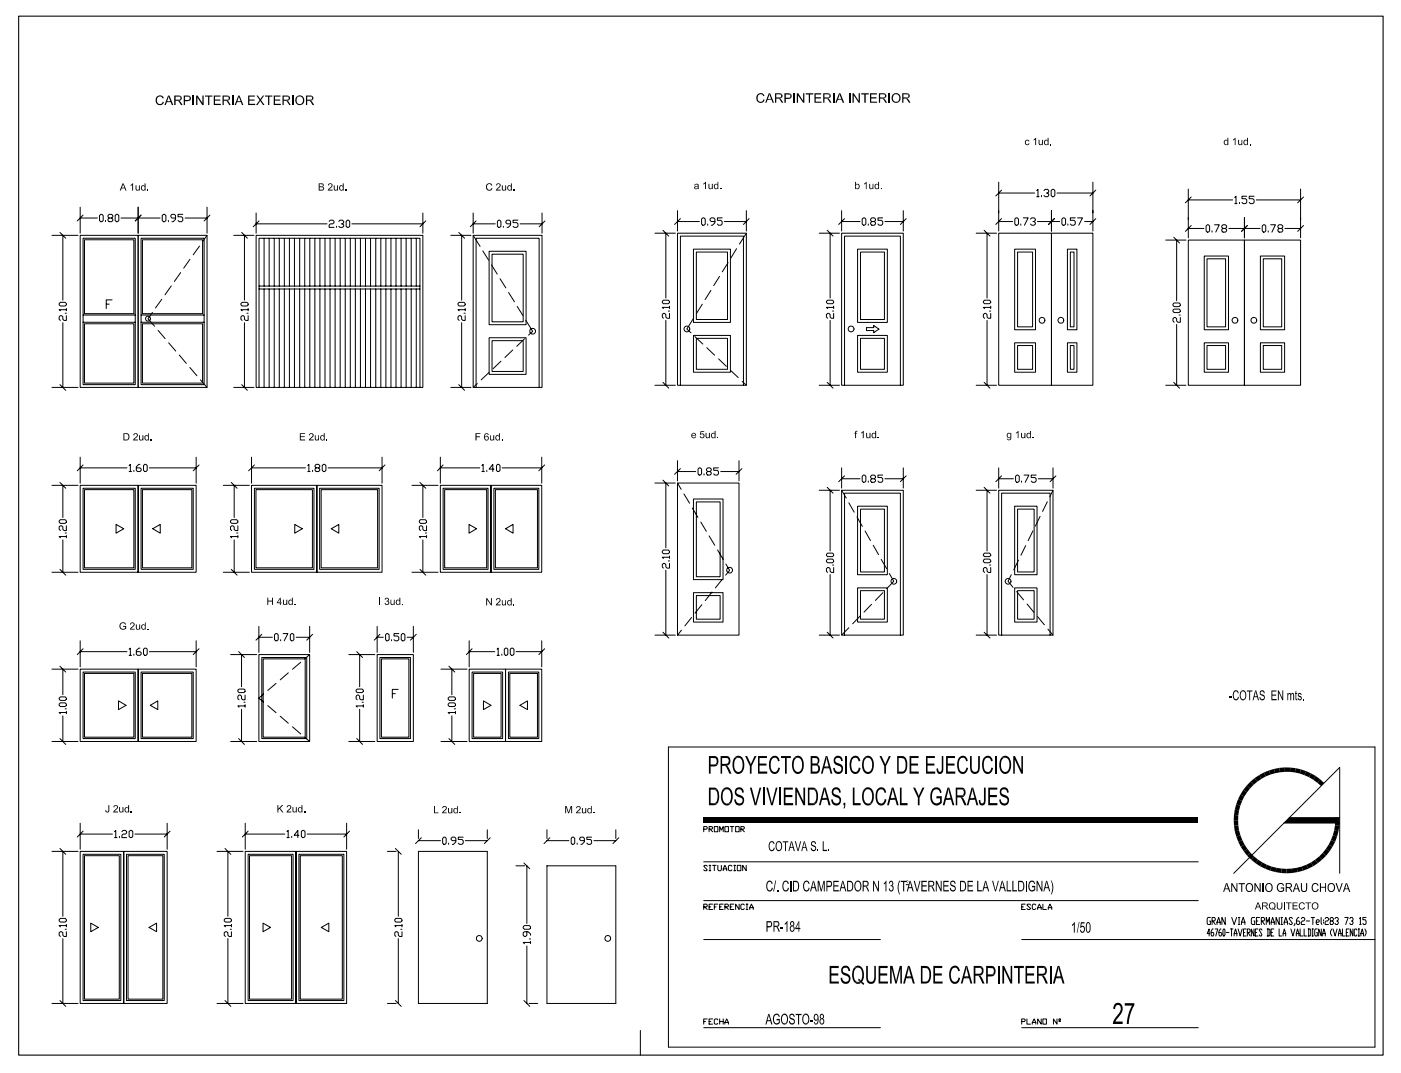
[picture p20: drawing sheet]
<svg xmlns="http://www.w3.org/2000/svg" width="387mm" height="296mm" viewBox="0 0 387 296" stroke-linecap="round" stroke-linejoin="round" font-family="sans-serif">
<path d="M5.2 4.5h376.5v286.9h-376.5zM218.2 243.3v2.9M348.6 243.9v2.4" fill="none" stroke="#000" stroke-width=".3"/>
<g fill="none" stroke="#000" stroke-width=".28">
<path d="M22.1 57.2v7.2M22.9 59.4l-1.6 1.6M27.8 59.2h.3l.4 .3v1.4l-.4 .3h-.3l-.3-.3v-1.4zM32.1 59.2h.4l.3 .3v1.4l-.3 .3h-.4l-.3-.3v-1.4zM38.1 57.2v7.2M38.9 59.4l-1.6 1.6M44.8 59.5l.3-.3h.4l.3 .3v1.4l-.3 .3h-.4l-.3-.3zM50.4 59.2h-1.3v.7h1l.3 .3v.7l-.3 .3h-.6l-.4-.3M57.1 57.2v7.2M57.9 59.4l-1.6 1.6M70.7 58.8v5.6M116.7 58.8v5.6"/>
<path d="M130.6 58.8v5.6M149.6 58.8v5.6M187 58.2v5.6M206 58.2v5.6M232.3 58.2v5.6M249.3 58.2v5.6M275.6 50.3v13.5M275.6 53.3h9.9M276.4 52.5l-1.6 1.6M286.1 52.6l.4-.3v2M286.1 54.3h.7M287.4 54v.3"/>
<path d="M288.1 52.6l.3-.3h.7l.3 .7-.3 .3h-.3M289.1 53.3l.3 .4-.3 .6h-.7l-.3-.3M290.2 58.2v5.6M290.4 52.3h.4l.3 .3v1.4l-.3 .3h-.4l-.3-.3v-1.4zM291.7 53.3h9.9M301.6 50.3v13.5M302.4 52.5l-1.6 1.6M327.9 52.2v13.5M327.9 55.2h12.3M328.7 54.4l-1.6 1.6M340.8 54.5l.3-.3v2M340.8 56.2h.6"/>
<path d="M342.1 55.9v.3M344.1 54.2h-1.3v.7h1l.3 .3v.7l-.3 .3h-.7l-.3-.3M346.1 54.2h-1.4v.7h1.1l.3 .3v.7l-.3 .3h-.7l-.4-.3M346.7 55.2h12.2M358.9 52.2v13.5M359.7 54.4l-1.6 1.6M14.3 65h7.2M16.5 64.2l1.6 1.6M17.3 65v17.9M22.1 65h16v42h-16zM22.1 60.2h4.8M22.9 65.8h14.4v40.4h-14.4z"/>
<path d="M23.3 66.2h13.6v20.4h-13.6zM29.1 60.9v.3M30.1 60.2l-.3-.3v-.4l.3-.3h.7l.3 .3v.4l-.3 .3h-.7l-.3 .4v.3l.3 .3h.7l.3-.3v-.3l-.3-.4M33.4 60.2h10.8M38.1 65h19v42h-19zM38.9 65.8h17.4v40.4h-17.4zM39.3 66.2h16.6v20.4h-16.6zM46.5 60.9v.3M47.3 79l-1.8 2.4M48.5 60.2h-1.1l-.3-.3 .3-.7h.7l.4 .3v1.1l-.7 .6h-.4M49.9 75.3l-1.8 2.4M51.1 60.2h6"/>
<path d="M52.4 71.6l-1.7 2.5M55.1 68l-1.8 2.4M57.1 65l-1.2 1.7M64.5 65h5.6M66.7 64.2l1.6 1.6M67.5 65v17.9M70.7 65h46v42h-46zM70.7 61.8h19.5M71.5 79.8h44.4M71.5 79h44.4M71.5 61l-1.6 1.6M72.9 65.8v13.2"/>
<path d="M72.9 79.8v27.2M74.3 65.8v13.2M74.3 79.8v27.2M75.7 65.8v13.2M75.7 79.8v27.2M77.1 65.8v13.2M77.1 79.8v27.2M78.5 65.8v13.2M78.5 79.8v27.2M79.9 65.8v13.2M79.9 79.8v27.2M81.3 65.8v13.2"/>
<path d="M81.3 79.8v27.2M82.7 65.8v13.2M82.7 79.8v27.2M84.1 65.8v13.2M84.1 79.8v27.2M85.5 65.8v13.2M85.5 79.8v27.2M86.9 65.8v13.2M86.9 79.8v27.2M88.3 65.8v13.2M88.3 79.8v27.2M89.7 65.8v13.2"/>
<path d="M89.7 79.8v27.2M90.8 61.1l.4-.3h.6l.4 .3v.4l-.4 .3h-.6l-.4 .4v.6h1.4M91.1 65.8v13.2M91.1 79.8v27.2M92.5 65.8v13.2M92.5 79.8v27.2M92.9 62.5v.3M93.5 61.1l.3-.3h.7l.4 .3v.4l-.4 .3h-.3M93.9 65.8v13.2M93.9 79.8v27.2M94.5 61.8l.4 .4v.3l-.4 .3h-.7l-.3-.3M95.3 65.8v13.2"/>
<path d="M95.3 79.8v27.2M95.5 61.1l.4-.3h.3l.3 .3v1.4l-.3 .3-.7-.3zM96.7 65.8v13.2M96.7 79.8v27.2M97.1 61.8h19.6M98.1 65.8v13.2M98.1 79.8v27.2M99.5 65.8v13.2M99.5 79.8v27.2M100.9 65.8v13.2M100.9 79.8v27.2M102.3 65.8v13.2"/>
<path d="M102.3 79.8v27.2M103.7 65.8v13.2M103.7 79.8v27.2M105.1 65.8v13.2M105.1 79.8v27.2M106.5 65.8v13.2M106.5 79.8v27.2M107.9 65.8v13.2M107.9 79.8v27.2M109.3 65.8v13.2M109.3 79.8v27.2M110.7 65.8v13.2"/>
<path d="M110.7 79.8v27.2M112.1 65.8v13.2M112.1 79.8v27.2M113.5 65.8v13.2M113.5 79.8v27.2M114.9 65.8v13.2M114.9 79.8v27.2M117.5 61l-1.6 1.6M124.4 65h5.6M126.6 64.2l1.6 1.6M127.4 65v17.9M130.6 65h19v42h-19z"/>
<path d="M130.6 61.8h6.1M130.6 65l1.9 3M131.4 61l-1.6 1.6M133.3 69.3l1.6 2.6M135 69.4h10.2v20.3h-10.2zM135.6 73.1l1.6 2.6M135.8 70.2h8.6v18.7h-8.6zM137.3 61.1l.3-.3h.3l.3 .3v1.4l-.3 .3-.6-.3zM138 77l1.6 2.5M138.9 62.5v.3M140.9 61.8h-1l-.3-.3v-.4l.3-.3h.7l.3 .3v1.1l-.6 .6h-.4M142.9 60.8h-1.3v.7h1l.3 .3v.7l-.3 .3h-.7l-.3-.3"/>
<path d="M143.5 61.8h6.1M150.4 61l-1.6 1.6M180.7 64.4h5.7M183 63.6l1.6 1.6M183.8 64.4v17.9M187 64.4h19v42h-19zM187 61.2h6M187.8 60.4l-1.6 1.6M191.4 68.8h10.2v20.2h-10.2zM192.2 69.6h8.6v18.6h-8.6zM194 60.2h.3l.3 .3v1.4l-.3 .3h-.3l-.4-.3v-1.4zM195.3 61.9v.3"/>
<path d="M197.3 61.2h-1l-.4-.4v-.3l.4-.3h.7l.3 .3v1l-.7 .7h-.3M198.6 76.3l-1.6 2.6M199.3 60.2h-1.3v.6h1l.3 .4v.7l-.3 .3h-.7l-.3-.3M199.9 61.2h6.1M200.9 72.5l-1.6 2.6M203.3 68.7l-1.6 2.6M206 64.4l-1.9 3M206.7 60.4l-1.5 1.6M226.1 64.4h5.6M228.3 63.6l1.6 1.6M229.1 64.4v17.9M232.3 61.2h5"/>
<path d="M232.3 64.4h17v42h-17zM233.1 60.4l-1.6 1.6M236.7 68.8h8.2v20.2h-8.2zM237.5 69.6h6.6v18.6h-6.6zM238.3 60.2h.3l.4 .3v1.4l-.4 .3h-.3l-.4-.3v-1.4zM239.6 61.9v.3M240.6 61.2l-.3-.4v-.3l.3-.3h.7l.3 .3v.3l-.3 .4h-.7l-.3 .3v.4l.3 .3h.7l.3-.3v-.4l-.3-.3M243.6 60.2h-1.3v.6h1l.3 .4v.7l-.3 .3h-.7l-.3-.3M244.2 61.2h5.1M250.1 60.4l-1.6 1.6M269.4 64.4h5.6M271.6 63.6l1.6 1.6"/>
<path d="M272.4 64.4v17.9M275.6 64.4h14.6v42h-14.6zM275.6 61.2h3.9M276.4 60.4l-1.6 1.6M280 68.8h5.8v22.3h-5.8zM280.4 60.2h.3l.4 .3v1.4l-.4 .3h-.3l-.3-.3v-1.4zM280.8 69.6h4.2v20.7h-4.2zM281.7 61.9v.3M282.4 60.2h1.3l-1 2M284.4 60.5l.3-.3h.7l.3 .3v.3l-.3 .4h-.3M285.4 61.2l.3 .3v.4l-.3 .3h-.7l-.3-.3M286.3 61.2h6.2"/>
<path d="M290.2 64.4h11.4v42h-11.4zM291 60.4l-1.6 1.6M293.4 60.2h.3l.4 .3v1.4l-.4 .3h-.3l-.3-.3v-1.4zM294.6 68.8h2.6v22.3h-2.6zM294.7 61.9v.3M295.4 69.6h1v20.7h-1zM296.7 60.2h-1.3v.6h1l.3 .4v.7l-.3 .3h-.7l-.3-.3M297.4 60.2h1.3l-1 2M299.3 61.2h2.3M302.4 60.4l-1.6 1.6M321.7 66.3h5.6M323.9 65.5l1.6 1.6"/>
<path d="M324.7 66.3v16.8M327.9 66.3h15.5v40.1h-15.5zM327.9 63.1h4.4M328.7 62.3l-1.6 1.6M332.3 70.7h6.7v20.4h-6.7zM332.9 62.4l.3-.3h.3l.3 .3v1.4l-.3 .3h-.3l-.3-.3zM333.1 71.5h5.1v18.8h-5.1zM334.5 63.8v.3M335.2 62.1h1.3l-1 2M337.5 63.1l-.3-.3v-.4l.3-.3h.7l.3 .3v.4l-.3 .3h-.7l-.3 .3v.4l.3 .3h.7l.3-.3v-.4l-.3-.3M339.1 63.1h8.7M343.4 66.3h15.5v40.1h-15.5z"/>
<path d="M343.4 60.1v5.6M344.2 62.3l-1.6 1.6M347.8 70.7h6.7v20.4h-6.7zM348.3 62.4l.4-.3h.3l.3 .3v1.4l-.3 .3h-.3l-.4-.3zM348.6 71.5h5.1v18.8h-5.1zM350 63.8v.3M350.7 62.1h1.3l-1 2M353 63.1l-.3-.3v-.4l.3-.3h.7l.3 .3v.4l-.3 .3h-.7l-.3 .3v.4l.3 .3h.7l.3-.3v-.4l-.3-.3M354.6 63.1h4.3M359.7 62.3l-1.6 1.6M16.7 83.5h1.3l.3 .3v.4l-.3 .3h-1.3l-.4-.3v-.4zM17.3 89.1v17.9"/>
<path d="M18 86.5h.3M18.3 87.2v1.3h-.6l-.4-.3v-.7l-.3-.3h-.3l-.4 .3v.7l.4 .3M18.3 85.5h-2l.4 .3M18.3 85.2v.6M22.9 87h14.4M22.9 89h14.4M23.3 89.4h13.6v16.4h-13.6zM29.3 84h.8M30.9 82.8h-1.6v2.4M38.9 87h17.4M38.9 89h17.4M39.3 89.4h16.6v16.4h-16.6z"/>
<path d="M42.1 86.3l-1.3 1.7 1.9 2.1M43.6 91.2l2 2.3M44.6 82.6l-1.7 2.5M46.6 94.7l1.9 2.3M49.5 98.1l1.9 2.2M66.5 83.8l.3-.3h1.3l.4 .3v.4l-.4 .3h-1.3l-.3-.3zM67.5 89.1v17.9M68.1 86.5h.4M68.5 87.2v1.3h-.7l-.3-.3v-.7l-.3-.3h-.4l-.3 .3v.7l.3 .3M68.5 85.5h-2l.3 .3M68.5 85.2v.6M126.7 83.5h1.3l.4 .3v.4l-.4 .3h-1.3l-.3-.3v-.4z"/>
<path d="M127.4 89.1v17.9M128 86.5h.4M128.4 87.2v1.3h-.7l-.3-.3v-.7l-.3-.3h-.4l-.3 .3v.7l.3 .3M128.4 85.5h-2l.3 .3M128.4 85.2v.6M135 93.3h10.2v10.1h-10.2zM135.8 94.1h8.6v8.5h-8.6zM138.2 99.8l-2.1 2M140.4 80.8l1.6 2.5M141.5 96.7l-2.2 2M142.7 84.6l1.6 2.6M144.8 93.6l-2.2 2"/>
<path d="M145.1 88.4l1.9 3.1-1.1 1.1M183.1 82.9h1.3l.4 .3v.3l-.4 .4h-1.3l-.3-.4zM183.8 88.5v17.9M184.4 85.9h.4M184.8 86.5v1.4h-.7l-.3-.3v-.7l-.4-.4h-.3l-.3 .4v.7l.3 .3M184.8 84.9h-2l.3 .3M184.8 84.6v.6M191.4 92.6h10.2v10.2h-10.2zM191.5 87.8l-1.9 3.1 1.1 1M191.8 92.9l2.2 2.1M192.2 93.4h8.6v8.6h-8.6zM193.8 84l-1.6 2.5"/>
<path d="M195.1 96l2.1 2.1M196.2 80.2l-1.6 2.5M198.3 99.1l2.2 2.1M228.1 83.2l.3-.3h1.4l.3 .6-.3 .4h-1.4l-.3-.4zM229.1 88.5v17.9M229.8 85.9h.3M230.1 86.5v1.4h-.7l-.3-.3v-.7l-.3-.4h-.4l-.3 .4v.7l.3 .3M230.1 84.9h-2l.3 .3M230.1 84.6v.6M236.7 92.6h8.2v10.2h-8.2zM237.5 93.4h6.6v8.6h-6.6zM239.1 90.5h2v-.6l1.5 1-1.5 1v-.6h-2z"/>
<path d="M271.7 82.9h1.4l.3 .3v.3l-.3 .4h-1.4l-.3-.4v-.3zM272.4 88.5v17.9M273.1 85.9h.3M273.4 86.5v1.4h-.7l-.3-.3v-.7l-.3-.4h-.4l-.3 .4v.7l.3 .3M273.4 84.9h-2l.3 .3M273.4 84.6v.6M280 94.7h5.8v8.1h-5.8zM280.8 95.4h4.2v6.6h-4.2zM294.6 94.7h2.6v8.1h-2.6zM295.4 95.4h1v6.6h-1zM323.7 85.7l.3-.3h1.4l.3 .3v.3l-.3 .3h-1.4l-.3-.3zM324 83.7h1.4l.3 .3v.3l-.3 .4h-1.4l-.3-.4v-.3z"/>
<path d="M324.7 89.6v16.8M325.4 87h.3M325.7 87.7v1.3h-.6l-.4-.3v-.7l-.3-.3h-.4l-.3 .3v.7l.3 .3M332.3 94.7h6.7v8.1h-6.7zM333.1 95.4h5.1v6.6h-5.1zM347.8 94.7h6.7v8.1h-6.7zM348.6 95.4h5.1v6.6h-5.1zM14.3 107h7.2M16.5 106.2l1.6 1.6M52.4 101.5l1.9 2.3M55.3 104.9l1.8 2.1M64.5 107h5.6"/>
<path d="M66.7 106.2l1.6 1.6M71.5 107v-41.2h44.4v41.2M124.4 107h5.6M126.6 106.2l1.6 1.6M131.4 107v-41.2h17.4v41.2M131.7 105.9l-1.1 1.1M135 102.8l-2.2 2.1M180.7 106.4h5.7M183 105.6l1.6 1.6M187.8 106.4v-41.2h17.4v41.2M201.6 102.2l2.1 2.1M204.8 105.3l1.2 1.1"/>
<path d="M226.1 106.4h5.6M228.3 105.6l1.6 1.6M233.1 106.4v-41.2h15.4v41.2M269.4 106.4h5.6M271.6 105.6l1.6 1.6M321.7 106.4h5.6M323.9 105.6l1.6 1.6M14.3 134h7.2M16.5 133.2l1.6 1.6M17.3 134v8.9M22.1 134h16v24h-16zM22.1 126.3v7.1"/>
<path d="M22.1 129.2h12.9M22.9 134.8h14.4v22.4h-14.4zM22.9 128.4l-1.6 1.6M23.3 135.2h13.6v21.6h-13.6zM35.6 128.6l.4-.4v2M35.6 130.2h.7M36.9 129.9v.3M38.1 134h16v24h-16zM38.6 128.2h-.3l-.7 .7v1l.4 .3h.6l.4-.3v-.3l-.4-.4h-1M38.9 134.8h14.4v22.4h-14.4zM39.3 135.2h13.6v21.6h-13.6zM39.9 128.2h.4l.3 .4v1.3l-.3 .3h-.4l-.3-.3v-1.3z"/>
<path d="M41.2 129.2h12.9M54.1 126.3v7.1M54.9 128.4l-1.6 1.6M61.6 134h7.2M63.8 133.2l1.6 1.6M64.6 134v8.9M69.4 134h18v24h-18zM69.4 129.2h14.9M69.4 126.3v7.1M70.2 134.8h16.4v22.4h-16.4zM70.2 128.4l-1.6 1.6M70.6 135.2h15.6v21.6h-15.6z"/>
<path d="M84.9 128.6l.3-.4v2M84.9 130.2h.7M86.3 129.9v.3M87.3 129.2l-.4-.3v-.3l.4-.4h.6l.4 .4v.3l-.4 .3h-.6l-.4 .4v.3l.4 .3h.6l.4-.3v-.3l-.4-.4M87.4 134h18v24h-18zM88.2 134.8h16.4v22.4h-16.4zM88.6 135.2h15.6v21.6h-15.6zM89.3 128.2h.3l.3 .4v1.3l-.3 .3h-.3l-.4-.3v-1.3zM90.5 129.2h14.9M105.4 126.3v7.1M106.2 128.4l-1.6 1.6M113.7 134h7.2"/>
<path d="M115.9 133.2l1.6 1.6M116.7 134v8.9M121.5 129.2h10.9M121.5 126.3v7.1M121.5 134h14v24h-14zM122.3 134.8h12.4v22.4h-12.4zM122.3 128.4l-1.6 1.6M122.7 135.2h11.6v21.6h-11.6zM133 128.6l.3-.4v2M133 130.2h.7M134.4 129.9v.3M135.5 134h14v24h-14z"/>
<path d="M136.3 134.8h12.4v22.4h-12.4zM136.3 129.6h-1.3l1-1.4v2M136.7 135.2h11.6v21.6h-11.6zM137.3 128.2h.4l.3 .4v1.3l-.3 .3h-.4l-.3-.3v-1.3zM138.6 129.2h10.9M149.5 126.3v7.1M150.3 128.4l-1.6 1.6M180.7 133.4h5.7M183 132.6l1.6 1.6M183.8 133.4v17.9M187 133.4h16.9v42h-16.9zM187 130.2h5"/>
<path d="M187 127.2v5.6M187 133.4l1 1.7M187.8 129.4l-1.6 1.6M188.8 136.4l1.5 2.6M191.4 137.8h8.1v22.3h-8.1zM192.2 138.6h6.5v20.7h-6.5zM192.9 129.2h.4l.3 .4v1.3l-.3 .3h-.4l-.3-.3v-1.3zM194.3 130.9v.3M195.3 130.2l-.3-.3v-.3l.3-.4h.6l.4 .4v.3l-.4 .3h-.6l-.3 .3v.4l.3 .3h.6l.4-.3v-.4l-.4-.3M198.3 129.2h-1.3v.7h1l.3 .3v.7l-.3 .3h-.7l-.3-.3M198.9 130.2h5M203.9 127.2v5.6"/>
<path d="M204.8 129.4l-1.7 1.6M226.1 135.4h5.6M228.3 134.6l1.6 1.6M229.1 135.4v16.8M232.3 129.2v5.6M232.3 132.2h5M232.3 135.4l1.2 2.2M232.3 135.4h17v40h-17zM233.1 131.4l-1.6 1.6M234.3 138.9l1.4 2.5M236.7 139.8h8.2v18.9h-8.2zM237.9 131.5l.4-.3h.3l.4 .3v1.4l-.4 .3h-.3l-.4-.3z"/>
<path d="M239.6 132.9v.3M240.6 132.2l-.3-.3v-.4l.3-.3h.7l.3 .3v.4l-.3 .3h-.7l-.3 .4v.3l.3 .3h.7l.3-.3v-.3l-.3-.4M243.6 131.2h-1.3v.7h1l.3 .3v.7l-.3 .3h-.7l-.3-.3M244.2 132.2h5.1M249.3 129.2v5.6M250.1 131.4l-1.6 1.6M269.4 135.4h5.6M271.6 134.6l1.6 1.6M272.4 135.4v16.8M275.6 135.4h15v40h-15zM275.6 129.2v5.6M275.6 132.2h4.1"/>
<path d="M276.4 131.4l-1.6 1.6M280 139.8h6.2v18.9h-6.2zM280.6 131.2h.4l.3 .3v1.4l-.3 .3h-.4l-.3-.3v-1.4zM281.9 132.9v.3M282.6 131.2h1.4l-1.1 2M285.9 131.2h-1.3v.7h1l.3 .3v.7l-.3 .3h-.7l-.3-.3M286.5 132.2h4.1M289 138.6l-1.3 2.6M290.6 129.2v5.6M290.6 135.4l-.9 1.8M291.4 131.4l-1.6 1.6M14.3 158h7.2"/>
<path d="M16.5 157.2l1.6 1.6M16.7 143.5h1.3l.3 .4v.3l-.3 .3h-1.3l-.4-.3v-.3zM17.3 149.1v8.9M18 147.2h.3M18.3 148.2h-2l.4 .3M18.3 145.2v1.3h-.6l-.4-.3v-.7l-.3-.3-.7 .3v.7l.4 .3M18.3 147.9v.6M32 144.8l2.1 1.2-2.1 1.2zM42.1 146l2.1-1.2v2.4zM61.6 158h7.2M63.6 143.9l.4-.4h1.3l.3 .4v.3l-.3 .3h-1.3l-.4-.3zM63.8 157.2l1.6 1.6"/>
<path d="M64.6 149.1v8.9M65.3 147.2h.3M65.6 148.2h-2l.4 .3M65.6 145.2v1.3h-.6l-.4-.3v-.7l-.6-.3-.4 .3v.7l.4 .3M65.6 147.9v.6M81.4 144.8l2 1.2-2 1.2zM91.4 146l2.1-1.2v2.4zM113.7 158h7.2M115.9 157.2l1.6 1.6M116 143.5h1.4l.3 .4v.3l-.3 .3h-1.4l-.3-.3zM116.7 149.1v8.9M117.4 147.2h.3"/>
<path d="M117.7 148.2h-2l.3 .3M117.7 145.2v1.3h-.7l-.3-.3v-.7l-.3-.3h-.4l-.3 .3v.7l.3 .3M117.7 147.9v.6M129.4 144.8l2.1 1.2-2.1 1.2zM139.5 146l2.1-1.2v2.4zM183.1 151.9h1.3l.4 .3v.4l-.4 .3h-1.3l-.3-.3zM183.8 157.5v17.9M184.4 154.9h.4M184.8 155.6v1.3h-.7l-.3-.3v-.7l-.4-.3h-.3l-.3 .3v.7l.3 .3M184.8 153.9h-2l.3 .3M184.8 153.6v.6M191.1 140.3l1.5 2.6"/>
<path d="M193.4 144.2l1.5 2.5M195.7 148l1.6 2.6M198 151.9l1.5 2.5M199.3 160l-1.9 2.4M200.3 155.8l1.1 1.7-1.1 1.3M228.1 154.7l.3-.3h1.4l.3 .7-.3 .3h-1.4l-.3-.3zM228.1 153.1l.3-.3h1.4l.3 .6-.3 .3h-1.4l-.3-.3zM229.1 158.7v16.7M229.8 156.1h.3M230.1 156.7v1.4h-.7l-.3-.4v-.6l-.3-.4h-.4l-.3 .4v.6l.3 .4M236.5 142.8l1.5 2.6M237.5 140.6h6.6v17.4h-6.6z"/>
<path d="M238.7 146.7l1.5 2.6M241 150.6l1.5 2.6M243.2 154.5l1.5 2.6M245.4 158.4l1.3 2.1-2 2.1M271.4 153.1l.3-.3h1.4l.3 .3v.3l-.3 .3h-1.4l-.3-.3zM271.7 154.4h1.4l.3 .3v.4l-.3 .3h-1.4l-.3-.3v-.4zM272.4 158.7v16.7M273.1 156.1h.3M273.4 156.7v1.4h-.7l-.3-.4v-.6l-.3-.4h-.4l-.3 .4v.6l.3 .4M279.1 158.7l-.9 1.8 1.4 1.7M280.8 140.6h4.6v17.4h-4.6zM281.1 154.7l-1.3 2.7"/>
<path d="M283.1 150.7l-1.3 2.6M285.1 146.6l-1.4 2.7M287 142.6l-1.3 2.7M22.1 177v7.2M22.1 180h12.9M22.9 179.2l-1.6 1.6M35.6 179.3l.4-.3v2M38.6 179h-.3l-.7 .6v1.1l.4 .3h.6l.4-.3v-.4l-.4-.3h-1M39.6 179.3l.3-.3 .7 .3v1.4l-.3 .3h-.4l-.3-.3zM41.2 180h12.9M54.1 177v7.2M54.9 179.2l-1.6 1.6"/>
<path d="M65.9 180l1.6 1.6M71.4 173v7.2M71.4 176h3.8M72.2 175.2l-1.6 1.6M76.1 175h.3l.4 .3v1.4l-.4 .3-.6-.3v-1.4zM77.5 176.7v.3M78.1 175h1.3l-1 2M80.1 175.3l.4-.3h.3l.3 .3v1.4l-.3 .3-.7-.3zM81.7 176h3.8M85.5 173v7.2M86.3 175.2l-1.6 1.6M98.5 180l1.6 1.6"/>
<path d="M104.1 176h1.7M104.1 173v7.2M104.8 175.2l-1.5 1.6M106.7 175h.3l.4 .3v1.4l-.4 .3h-.3l-.3-.3v-1.4zM108.1 176.7v.3M110.1 175h-1.4v.7h1l.4 .3v.7l-.4 .3h-.6l-.4-.3M110.7 175.3l.4-.3h.3l.3 .3v1.4l-.3 .3-.7-.3zM112.3 176h1.8M114.1 173v7.2M114.9 175.2l-1.6 1.6M129.5 180h7.1M129.5 177v7.2"/>
<path d="M130.3 179.2l-1.6 1.6M137.2 179.3l.3-.3v2M139.2 179.3l.3-.3h.4l.3 .3v1.4l-.3 .3h-.4l-.3-.3zM140.8 179.3l.4-.3 .6 .3v1.4l-.3 .3h-.3l-.4-.3zM142.4 180h7.1M149.5 177v7.2M150.3 179.2l-1.6 1.6M180.7 175.4h5.7M183 174.6l1.6 1.6M188.1 174l-1.1 1.4M190.9 170.5l-1.9 2.4M191.4 163.7h8.1v8.1h-8.1z"/>
<path d="M192.2 164.5h6.5v6.5h-6.5zM193.7 167l-1.9 2.3M196.5 163.5l-1.9 2.4M226.1 175.4h5.6M228.3 174.6l1.6 1.6M233.1 175.4v-39.2h15.4v39.2M234.3 173.4l-2 2M236.7 162.4h8.2v9.4h-8.2zM237.4 170.1l-2.1 2.2M237.5 163.1h6.6v7.9h-6.6zM240.5 166.9l-2.1 2.2M243.7 163.7l-2.1 2.1"/>
<path d="M269.4 175.4h5.6M271.6 174.6l1.6 1.6M276.4 175.4v-39.2h13.4v39.2M280 162.4h6.2v9.4h-6.2zM280.6 163.4l1.9 2.3M280.8 163.1h4.6v7.9h-4.6zM283.4 166.8l2 2.3M286.3 170.3l1.9 2.3M289.2 173.8l1.4 1.6M14.3 184.8h7.2M16.5 184l1.6 1.6M16.7 194.1h1.3l.3 .4v.3l-.3 .3h-1.3l-.4-.3v-.3z"/>
<path d="M16.7 192.5h1.3l.3 .3v.3l-.3 .3h-1.3l-.4-.3v-.3zM17.3 184.8v7.1M17.3 197.7v7.1M18 195.8h.3M18.3 196.8h-2l.4 .3M18.3 196.4v.7M22.1 184.8h16v20h-16zM22.9 185.6h14.4v18.4h-14.4zM23.3 186h13.6v17.6h-13.6zM32.7 193.6l2.1 1.2-2.1 1.2zM35.6 181h.7M36.9 180.7v.3"/>
<path d="M38.1 184.8h16v20h-16zM38.9 185.6h14.4v18.4h-14.4zM39.3 186h13.6v17.6h-13.6zM41.5 194.8l2-1.2v2.4zM63.7 180.8h7.2M65.6 190.6l.4-.3h1.3l.3 .3v.3l-.3 .4h-1.3l-.4-.4zM66.7 180.8v8.9M66.7 195.9v8.9M67.3 193.9h.3M67.6 195h-2l.4 .3M67.6 192v1.3h-.6l-.3-.3v-.7l-.4-.3h-.3l-.4 .3v.7l.4 .3M67.6 194.6v.7"/>
<path d="M71.4 180.8h14.1v24h-14.1zM72.2 181.6h12.5v22.4h-12.5zM72.6 182h11.6v21.6h-11.6zM72.8 191.7l-1.4 1.1 1.4 1.1M73.9 194.9l2.3 1.9M76.2 188.7l-2.3 2M77.3 197.8l2.3 1.9M79.6 185.8l-2.3 2M83 182.9l-2.3 1.9M85.5 180.8l-1.4 1.1M96.3 180.8h7.1M98.3 190.6l.3-.3h1.3l.4 .3v.3l-.4 .4h-1.3z"/>
<path d="M99.3 180.8v8.9M99.3 195.9v8.9M99.9 193.9h.4M100.3 195h-2l.3 .3M100.3 192v1.3h-.7l-.3-.3v-.7l-.4-.3h-.3l-.3 .3v.7l.3 .3M100.3 194.6v.7M104.1 180.8h10v24h-10zM104.8 181.6h8.5v22.4h-8.5zM105.3 182h7.5v21.6h-7.5zM108.3 191.6h.8M109.9 190.4h-1.6v2.4M121.7 184.8h7.2"/>
<path d="M123.7 194.5l.3-.4h1.4l.3 .4v.3l-.3 .3h-1.4l-.3-.3zM123.7 192.8l.3-.3h1.4l.3 .3v.3l-.3 .3h-1.4l-.3-.3zM123.9 184l1.6 1.6M124.7 184.8v7.1M124.7 197.7v7.1M125.4 195.8h.3M125.7 196.8h-2l.3 .3M125.7 196.4v.7M129.5 184.8h10v20h-10zM130.3 185.6h8.4v18.4h-8.4zM130.7 186h7.6v17.6h-7.6zM133.4 193.6l2.1 1.2-2.1 1.2z"/>
<path d="M137.2 181h.6M138.5 180.7v.3M139.5 184.8h10v20h-10zM140.3 185.6h8.4v18.4h-8.4zM140.7 186h7.6v17.6h-7.6zM143.5 194.8l2.1-1.2v2.4zM14.3 204.8h7.2M16.5 204l1.6 1.6M63.7 204.8h7.2M65.9 204l1.6 1.6M80.7 200.7l2.3 2M84.1 203.7l1.4 1.1"/>
<path d="M96.3 204.8h7.1M98.5 204l1.6 1.6M121.7 204.8h7.2M123.9 204l1.6 1.6M184.5 206.3h195v82.9h-195zM14.3 235.1h7.2M16.5 234.3l1.6 1.6M17.3 235.1v17.9M22.1 235.1h12v42h-12zM22.1 227.3v7.2M22.1 230.3h8.9M22.9 235.9h10.4v40.4h-10.4z"/>
<path d="M22.9 229.5l-1.6 1.7M23.3 236.3h9.6v39.6h-9.6zM31.6 229.7l.3-.4v2M31.6 231.3h.7M33 231v.3M33.6 229.7l.4-.4h.6l.4 .4v.3l-.4 .3h-.6l-.4 .4v.6h1.4M34.1 235.1h12v42h-12zM34.9 235.9h10.4v40.4h-10.4zM35.3 236.3h9.6v39.6h-9.6zM35.6 229.7l.4-.4h.3l.3 .4v1.3l-.3 .3h-.3l-.4-.3zM37.2 230.3h8.9M46.1 227.3v7.2"/>
<path d="M46.9 229.5l-1.6 1.7M59.9 235.1h7.2M62.1 234.3l1.6 1.6M62.9 235.1v17.9M67.7 235.1h14v42h-14zM67.7 230.3h10.9M67.7 227.3v7.2M68.5 229.5l-1.6 1.7M68.5 235.9h12.4v40.4h-12.4zM68.9 236.3h11.6v39.6h-11.6zM79.2 229.7l.3-.4v2M79.2 231.3h.6"/>
<path d="M80.5 231v.3M81.7 235.1h14v42h-14zM82.5 235.9h12.4v40.4h-12.4zM82.5 230.7h-1.3l1-1.4v2M82.9 236.3h11.6v39.6h-11.6zM83.5 229.3h.3l.4 .4v1.3l-.4 .3h-.3l-.3-.3v-1.3zM84.8 230.3h10.9M95.7 227.3v7.2M96.5 229.5l-1.6 1.7M106.9 235.1h2.4M109.1 234.3l1.6 1.6M109.9 235.1v17.9"/>
<path d="M115.5 235.1h19v42h-19zM115.5 232.2h6.1M115.5 229.2v2.4M116.3 231.4l-1.6 1.6M122.5 231.2h.3l.3 .3v1.3l-.3 .4h-.3l-.3-.4v-1.3zM123.8 232.8v.4M125.8 232.2h-1l-.3-.4v-.3l.3-.3h.7l.3 .3v1l-.6 .7h-.4M127.8 231.2h-1.3v.6h1l.3 .4v.6l-.3 .4h-.7l-.3-.4M128.4 232.2h6.1M134.5 229.2v2.4M135.3 231.4l-1.6 1.6M142.4 239.1h2.4"/>
<path d="M144.6 238.4l1.6 1.5M145.4 239.1v15.9M150.9 239.1h19.1v38h-19.1zM150.9 229.2v2.4M150.9 232.2h6.1M151.8 231.4l-1.7 1.6M157.9 231.2h.4l.3 .3v1.3l-.3 .4h-.4l-.3-.4v-1.3zM159.3 232.8v.4M161.3 232.2h-1l-.3-.4v-.3l.3-.3h.6l.4 .3v1l-.7 .7h-.3M163.3 231.2h-1.3v.6h1l.3 .4v.6l-.3 .4h-.7l-.3-.4M163.9 232.2h6.1M170 229.2v2.4"/>
<path d="M170.8 231.4l-1.7 1.6M194.2 229h.8l.2-.5-.2-.2h-.8v1.4M194.2 238h136.5M195.2 239.2l-.2-.2h-.5l-.3 .2 1 1-.2 .3h-.5l-.3-.3M195.7 229h.7l.3-.5-.3-.2h-.7v1.4M195.7 239h.5M195.9 239v1.5M195.9 229l.8 .7M196.7 239h.9M197.1 228.3h1v1.4h-1zM197.1 239v1.5M198.1 239v1.2l.3 .3h.5l.2-.3v-1.2"/>
<path d="M198.6 229.7v-1.4l.5 .9 .5-.9v1.4M199.6 240h1M200.1 228.3h.9v1.4h-.9zM201.5 228.3h1M202 239.2l-.2-.2h-.5l-.3 .2v1l.3 .3h.5l.2-.3M202 228.3v1.4M202.5 239h.5M202.8 239v1.5M203 228.3h1v1.4h-1zM203.5 239h1v1.5h-1zM204.5 229h.7l.2-.5-.2-.2h-.7v1.4M204.7 229l.7 .7"/>
<path d="M205.9 239v1.5l-.9-1.5v1.5M354.4 227.3h15.3M355.8 225.8h13.9M16.7 253.6h1.3l.3 .4v.3l-.3 .3h-1.3l-.4-.3v-.3zM17.3 259.2v17.9M18 256.6h.3M18.3 257.3v1.3h-.6l-.4-.3v-.7l-.6-.3-.4 .3v.7l.4 .3M18.3 255.6h-2l.4 .4M18.3 255.3v.7M25 254.9l2.1 1.2-2.1 1.2zM41.1 256.1l2.1-1.2v2.4zM62.2 253.6h1.3l.4 .4v.3l-.4 .3h-1.3l-.3-.3v-.3z"/>
<path d="M62.9 259.2v17.9M63.5 256.6h.4M63.9 257.3v1.3h-.7l-.3-.3v-.7l-.3-.3-.7 .3v.7l.3 .3M63.9 255.6h-2l.3 .4M63.9 255.3v.7M72.6 254.9l2.1 1.2-2.1 1.2zM88.7 256.1l2-1.2v2.4zM109.2 253.6h1.4l.3 .4v.3l-.3 .3h-1.4l-.2-.3zM109.9 259.2v17.9M110.6 256.6h.3M110.9 257.3v1.3h-.6l-.4-.3v-.7l-.3-.3h-.4l-.2 .3v.7l.2 .3M110.9 255.6h-1.9l.2 .4"/>
<path d="M110.9 255.3v.7M144.7 255.6h1.4l.3 .4v.3l-.3 .3h-1.4l-.3-.3v-.3zM145.4 257.3v1l-.3 .3h-.4l-.3-.3v-.7l.3-.3h1l.7 .7v.3M146.1 259.3h.3M146.4 260v.6M194.2 250.5h.8l.2-.5-.2-.3h-.8v1.5M194.2 259.5h48.8M194.2 248.7h136.5M194.5 250.5l.7 .7M195.7 240.5h.5M195.7 250.5h.5M196.7 249.7h-1v1.5h1"/>
<path d="M197.1 250.5h.5M198.1 249.7h-1v1.5M198.6 250.5h.5M199.6 240.5v-.5l.5-1 .5 1v.5M199.6 249.7h-1v1.5h1M200.1 250.5h.7l.2-.5-.2-.3h-.7v1.5M200.3 250.5l.7 .7M201.5 250.5h.5M202.5 249.7h-1v1.5h1M202.5 240.5h.5M204 249.7v1.5l-1-1.5v1.5M205.4 250l-.2-.3h-.5l-.2 .3v.9l.2 .3h.5l.2-.3"/>
<path d="M205.9 251.2h.5M205.9 249.7h.5M206.1 249.7v1.5M206.9 251.2v-.5l.5-1 .5 1v.5M206.9 250.7h1M250.1 244.3h.6M282 259.5h97.5M282 250.5h.4M282.9 249.7h-.9v1.5h.9M283.2 243.3v2.9M284.4 250l-.2-.3h-.5l-.3 .3 1 .9-.2 .3h-.5l-.3-.3M285.9 250l-.3-.3h-.5l-.2 .3v.9l.2 .3h.5l.3-.3"/>
<path d="M286.4 251.2v-.5l.4-1 .5 1v.5M286.4 250.7h.9M287.8 249.7v1.5h1M289.3 251.2v-.5l.5-1 .5 1v.5M289.3 250.7h1M333.9 257.8h-.8l.6-1.2v1.9M334 253.4h-.6l-.3 .3v1.3l.3 .3h.6v-.9h-.2M334.5 254.4h.7l.2-.4-.2-.6h-.7v1.9M334.7 254.4l.7 .9M334.8 256.6h-.2l-.4 .6v1l.2 .3h.4l.2-.7-.2-.3h-.6M335.4 256.6h.7l-.6 1.9M335.9 255.3v-.6l.4-1.3 .4 1.9"/>
<path d="M335.9 254.7h.8M337 256.6l-.6 .6v1l.2 .3h.4l.2-.7-.2-.3h-.6M337.7 256.6l.4 .3-.2 1.6-.4-.3v-1.3zM338.1 253.4v1.9l-.9-1.9v1.9M338.4 257.5h.8M339.5 256.6h.8M339.9 256.6v1.9M339.9 253.4l.7 1.9 .7-1.9M340.5 241.2l29.2-29.3v29.3M340.6 258.5l.4-1.9 .4 1.9M340.6 257.8h.8M341.7 256.6l.6 1.9 .5-1.9"/>
<path d="M341.7 253.4h.5M341.7 255.3h.5M342 253.4v1.9M342.6 255.3v-.6l.5-1.3 .5 1.3v.6M342.6 254.7h1M343.2 257.5h.3M343.9 256.6h-.7v1.9h.7M344.2 257.5h.6l.2-.3-.2-.6h-.6v1.9M344.5 257.5l.5 1M346.1 256.6v1.9l-.8-1.9v1.9M346.3 253.4h-.7l-.3 .3v1.3l.3 .3h.7v-.9h-.2M346.4 257.5h.4"/>
<path d="M346.7 254.4h.5M347.2 256.6h-.8v1.9h.8M347.6 253.4h-.9v1.9h.9M348.1 254.4h.7l.2-.4-.2-.6h-.7v1.9M348.3 256.9l-.2-.3h-.4l-.2 .3 .8 1.3-.2 .3h-.4l-.2-.3M348.3 254.4l.7 .9M349.4 255.3v-1.9l.5 1.3 .4-1.3v1.9M349.7 256.6h.6l.2 .3v1.3l-.2 .3h-.6M349.9 256.6v1.9M350.8 255.3l.4-1.9 .5 1.3v.6M350.8 254.7h.9M350.8 257.5h.4"/>
<path d="M351.5 256.6h-.7v1.9h.7M353 256.6v1.9h.7M353 253.4v1.9l-.8-1.9v1.9M353.5 253.4h.4M353.5 255.3h.4M353.7 253.4v1.9M354.1 258.5l.3-1.9 .4 1.9M354.1 257.8h.7M354.4 255.3v-.6l.5-1.3 .4 1.3v.6M354.4 254.7h.9M356.3 256.6l.5 1.9 .6-1.9M356.7 253.7l-.3-.3h-.4l-.2 .3 .9 1.3-.3 .3h-.4l-.2-.3"/>
<path d="M357.4 255l-.3 .7M357.7 258.5l.4-1.9 .4 1.9M357.7 257.8h.8M358.5 253.4h-.2l-.5 .6v1l.2 .3h.5l.2-.6-.2-.3h-.7M358.8 256.6v1.9h.8M359.1 253.7l.3-.3h.4l.3 .3-.3 .7h-.4l-.3 .3v.6h1M359.9 256.6v1.9h.7M360.5 254.4h.9M361 256.6h.6l.1 .3v1.3l-.1 .3h-.6M361.2 256.6v1.9M361.9 253.4h.9M362.1 256.6h.3"/>
<path d="M362.1 258.5h.3M362.3 256.6v1.9M362.3 253.4v1.9M363.2 254.7h.7l.2-.3-.2-.4h-.4l-.3 .4 .3 .9h.4M363.5 256.6h-.5l-.2 .3 .2 1.6h.5v-1h-.1M364.6 253.4v1.6l.2 .3M364.6 256.6v1.9l-.7-1.9v1.9M365 258.5l.4-1.9 .3 1.9M365 257.8h.7M365.3 254v.4M365.3 254.7v.3M365.7 253.7l.3-.3h.4l.2 .3-.2 .7h-.4l-.3 .3v.6h.9"/>
<path d="M367.3 254.4l-.2-.4 .2-.6h.4l.3 .3-.3 .7h-.4l-.2 .3 .2 .6h.4l.3-.3-.3-.6M367.6 256.6l-.4 .6v.6l.4 .7M367.9 256.6l.6 1.9 .5-1.9M368.4 253.7l.3-.3h.4l.2 .3v.3l-.4 .4M369.1 254.4l.2 .3-.2 .6h-.4l-.3-.3M369.4 258.5l.3-1.9 .4 1.9M369.4 257.8h.7M370.5 256.6v1.9h.7M371.1 253.4h1l-.7 1.9M371.5 257.5h.4M372.3 256.6h-.8v1.9h.8M372.5 253.7l.2-.3h.5l.2 .6-.2 .4h-.3"/>
<path d="M373.2 254.4l.2 .3-.2 .6h-.5l-.2-.3M373.4 256.6v1.9l-.8-1.9v1.9M374.5 256.9l-.2-.3h-.4l-.2 .3 .2 1.6h.4l.2-.3M374.8 256.6h.4M374.8 258.5h.4M375 256.6v1.9M375.2 253.7l.2-.3v1.9M375.2 255.3h.5M375.6 258.5l.3-1.9 .4 1.9M375.6 257.8h.7M376.7 256.6l.3 .6v.6l-.3 .7M377 253.4h-.9v.6h.7l.2 .4-.2 .9h-.5l-.2-.3"/>
<path d="M14.3 277.1h7.2M16.5 276.3l1.6 1.6M59.9 277.1h7.2M62.1 276.3l1.6 1.6M106.9 277.1h2.4M109.1 276.3l1.6 1.6M144.6 276.3l1.6 1.6M145.4 261.3v15.8M146 277.1h2.4M146.4 260.3h-2l.3 .3M176.7 284.6v6.8M194.2 283.8h48.8"/>
<path d="M194.2 282.1h.5M195.2 281.4h-1v1.4M195.7 282.1h.5M196.7 281.4h-1v1.4h1M198.1 281.7l-.2-.3h-.5l-.3 .3v.9l.3 .2h.5l.2-.2M198.6 282.1h1M198.6 281.4v1.4M199.6 281.4v1.4M200.1 282.8v-.4l.5-1 .4 1v.4M200.1 282.4h.9M282 282.1h.7l.2-.4-.2-.3h-.7v1.4M282 283.8h48.7"/>
<path d="M283.4 281.4v1.4h1M284.9 282.8v-.4l.5-1 .5 1v.4M284.9 282.4h1M287.3 281.4v1.4l-.9-1.4v1.4M287.8 281.4h1v1.4h-1zM291.7 281.4v1.4l-1-1.4v1.4M292.2 282.1h.5M292.3 281.4l.4 .1-.1 .4-.4-.2z"/>
<circle cx="40.9" cy="88" r=".71"/>
<circle cx="147" cy="91.5" r=".81"/>
<circle cx="189.6" cy="90.8" r=".8"/>
<circle cx="234.9" cy="90.9" r=".81"/>
<circle cx="287.6" cy="88.5" r=".8"/>
<circle cx="292.8" cy="88.5" r=".8"/>
<circle cx="340.8" cy="88.5" r=".8"/>
<circle cx="346" cy="88.5" r=".8"/>
<circle cx="201.4" cy="157.5" r=".8"/>
<circle cx="246.7" cy="160.5" r=".79"/>
<circle cx="278.2" cy="160.5" r=".79"/>
<circle cx="132.3" cy="259.2" r=".81"/>
<circle cx="167.7" cy="259.2" r=".8"/>
</g>
<g fill="#000">
<path d="M43.2 26.8a1.13 1.13 0 0 1 2 .3l-.3 .1a.8 .8 0 0 0-1-.5 .8 .8 0 0 0-.6 .8v.4a.81 .81 0 0 0 .7 .8 .81 .81 0 0 0 .9-.6l.3 .1a1.16 1.16 0 0 1-1.2 .9 1.16 1.16 0 0 1-1-1.1zM46.4 26.4h.4l-.7 1.5 1 .3h-1.1l-.3 .8h-.3zM46.8 26.4l1 2.6h-.4l-.3-.8-1-.3h.9l-.4-1.2zM48.1 26.4h1.4l.5 .2-1.5 .1v.8l1.5 .1-.6 .2h-.9v1.2h-.4zM48.8 27.8l.8 .1 .8 1.1h-.5l-.7-1.1zM49.3 26.7l.7-.1 .2 .5-.2 .4h-1.5h.9a.43 .43 0 0 0 .4-.3 .43 .43 0 0 0-.2-.5zM50.7 26.4h1.5l.4 .3h-1.6v.9l1.5 .1-.4 .2-1.1 .1v1h-.3zM51.7 26.7h.9l.1 .6-.2 .4-1.5-.1 1.3-.2v-.5zM54.1 26.4h.4l1.4 2v-2h.3v2.6h-.4l-1.3-2.1v2.1h-.4zM56.6 26.4h2v.3h-.8v2.3h-.4v-2.3h-.8zM59 26.4h1.9v.3h-1.6v.8h1.5v.3h-1.5v.9h1.6v.3h-1.9zM61.4 26.4h1.4l.6 .2-1.6 .1v.8l1.5 .1-.5 .2h-1v1.2h-.4z"/>
<path d="M62.2 27.8l.9 .2 .6 1h-.4l-.6-.9zM61.8 27.5l1.2-.1a.44 .44 0 0 0 .1-.5 .44 .44 0 0 0-.5-.2l.8-.1 .1 .6-.2 .4zM65.8 26.4h.3l-.6 1.5 1 .3h-1.1l-.3 .8h-.3zM66.1 26.4l1.1 2.6h-.4l-.3-.8-1-.3h.9l-.5-1.1zM68.5 26.4h1.8v.3h-1.5v.8h1.5v.3h-1.5v.9h1.6v.3h-1.9zM70.8 26.4h.3l.7 1 .8-1h.3l-.9 1.2 1 1.4h-.4l-.8-1.1-.7 1.1h-.5l1.1-1.3zM73.1 26.4h2.1v.3h-.9v2.3h-.3v-2.3h-.9zM75.6 26.4h1.8v.3h-1.5v.8h1.4v.3h-1.4v.9h1.6v.3h-1.9zM78 26.4h1.4l.5 .2-1.6 .1v.8l1.6 .1-.6 .2h-1v1.2h-.3zM78.7 27.8l.8 .1 .7 1.1h-.4l-.6-.9zM78.3 27.5l1.2-.1a.44 .44 0 0 0 .1-.5 .44 .44 0 0 0-.5-.2l.8-.1v.9zM81.8 26.8l.9-.2-.6 .3-.2 .4 .2 1.2 .4 .2 1.1 .1a1.24 1.24 0 0 1-2.1-.8z"/>
<path d="M81.9 26.6a1.27 1.27 0 0 1 2.1 .9l-.4 1.2-.9 .1a1.09 1.09 0 0 0 .9-1.1 1.09 1.09 0 0 0-.7-1.1zM84.4 26.4h1.4l.5 .2-1.5 .1v.8l1.5 .1-.5 .2h-1v1.2h-.4zM85.2 27.8l.8 .1 .7 1.1h-.4l-.8-1.1zM85.6 26.7l.7-.1 .2 .4-.2 .5h-1.5l1.2-.1a.43 .43 0 0 0 .1-.5 .43 .43 0 0 0-.5-.2zM209.1 26l.5-.2h.7l.7 .7-.4 .1-.2-.4a.83 .83 0 0 0-1.1 .1 1.09 1.09 0 0 0-.1 1.2 1.09 1.09 0 0 0 1 .6l.5-.7 .3 .1a1.16 1.16 0 0 1-1.2 .9 1.16 1.16 0 0 1-1.1-1.1l.1-.7zM212.2 25.8h.3l-.6 1.5 1 .3h-1.1l-.3 .8h-.3zM212.5 25.8l1.1 2.6h-.4l-.3-.8-1-.3h.9l-.5-1.3zM213.9 25.8h1.3l.6 .2h-1.6v.9h1.6l-.5 .3h-1.1v1.2h-.3zM214.6 27.2h.7l.9 1.2h-.4l-.7-1zM215 26h.8l.2 .6-.2 .3h-1.6h.8a.47 .47 0 0 0 .6-.3 .47 .47 0 0 0-.6-.6zM216.5 25.8h1.4l.4 .3h-1.4v.9h1.4l-.3 .3h-1.1v1.1h-.4zM217.5 26.1h.8l.2 .3-.2 .6h-1.4h.6a.5 .5 0 0 0 .6-.3 .5 .5 0 0 0-.3-.6z"/>
<path d="M219.9 25.8h.4l1.3 2v-2h.4v2.6h-.4l-1.4-2.1v2.1h-.3zM222.4 25.8h2v.3h-.9v2.3h-.3v-2.3h-.8zM224.8 25.8h1.8v.3h-1.5v.8h1.5v.3h-1.5v.9h1.6v.3h-1.9zM227.2 25.8h1.3l.6 .2h-1.6v.9h1.6l-.5 .3h-1.1v1.2h-.3zM228 27.2h.7l.8 1.2h-.4l-.7-1zM228.4 26h.7l.2 .7-.2 .2h-1.6h.8a.46 .46 0 0 0 .6-.4 .46 .46 0 0 0-.5-.5zM231.5 25.8h.4l-.6 1.5 1 .3h-1.1l-.3 .8h-.4zM231.9 25.8l1.1 2.6h-.4l-.3-.8-1-.3h.9l-.5-1.3zM235.3 25.8h.3l1.4 2v-2h.3v2.6h-.3l-1.4-2.1v2.1h-.3zM237.7 25.8h2.1v.3h-.9v2.3h-.4v-2.3h-.8zM240.1 25.8h1.9v.3h-1.6v.8h1.5v.3h-1.5v.9h1.6v.3h-1.9zM242.6 25.8h1.2l.7 .2h-1.6v.9h1.5l-.4 .3h-1.1v1.2h-.3z"/>
<path d="M243.3 27.2h.7l.8 1.2h-.4l-.5-.9zM243.7 26h.8l.1 .5-.2 .4h-1.5h.7a.47 .47 0 0 0 .7-.3 .47 .47 0 0 0-.6-.6zM246.5 26h.8l-.6 .3-.2 .4-.1 .5 .3 .7 .4 .2h1a1.23 1.23 0 0 1-2-.8v-.6zM246.5 26a1.23 1.23 0 0 1 2 .8l-.2 1.2-1 .1 .7-.3 .1-1.2-.4-.5zM249 25.8h1.3l.6 .2h-1.6v.9h1.6l-.5 .3h-1.1v1.2h-.3zM249.8 27.2h.7l.8 1.2h-.4l-.7-1zM250.2 26l.8 .1-.1 .8h-1.6h1.1a.42 .42 0 0 0 .3-.6 .42 .42 0 0 0-.5-.3zM283.2 38.7h.6l.3 .3-.3 .1a.36 .36 0 0 0-.3-.3 .36 .36 0 0 0-.4 .3l.1 .6a.38 .38 0 0 0 .4 .2 .38 .38 0 0 0 .3-.3h.2a.63 .63 0 0 1-.6 .5 .63 .63 0 0 1-.6-.5v-.5zM288.4 38.7l.4-.1 .3 .2h-.5l-.2 .4 .1 .6 .6 .1-.1 .2-.6-.1-.3-.4v-.6zM288.7 39.9h.4zM289.1 38.1h.3v2l-.5-.3 .3-.5-.2-.4-.3-.1h.4zM338 38.7l.4-.1 .3 .2h-.4l-.3 .3 .1 .7 .6 .1-.5 .2a.69 .69 0 0 1-.5-.9z"/>
<path d="M338.4 39.9h.3zM338.7 38.1h.3v2l-.5-.3 .2-.7-.3-.3h.3zM343.4 38.7h.8l-.6 .2-.2 .4 .1 .5 .7 .1-.2 .2h-.5l-.3-.4v-.6zM343.8 39.9h.4zM344.2 38.1h.2v2l-.5-.3 .3-.5-.4-.5h.4zM33.8 50.6h.3l-.5 1.2 .8 .2h-.8l-.3 .6h-.3zM34.1 50.6l.8 2h-.3l-.2-.6-.8-.2h.7l-.4-.9zM36 51.1l.7-.5v2h-.2v-1.5l-.5 .3zM37.4 51.2h.3v1l.3 .3 .3-.3v-1h.3v1.4h-.2v-.2l-.4 .2a.45 .45 0 0 1-.6-.4zM39.1 51.3l.5-.1 .3 .2h-.5l-.3 .4 .2 .5 .6 .2a.72 .72 0 0 1-1-.2 .72 .72 0 0 1 .2-1zM39.5 52.5h.4zM39.9 50.6h.3v2l-.5-.2 .2-.5-.1-.4-.3-.1h.4z"/>
<path d="M40.6 52.3h.3v.3h-.3zM88 50.6l1.2 .2-1 .1v.6h1l.1 .2h-1.1v.7l1.1 .1-1.3 .1zM88.6 50.9h.7v.5l-1.1 .1 .9-.2a.37 .37 0 0 0-.1-.4 .37 .37 0 0 0-.4 0zM88.7 51.7h.7l-.1 .8-1.1-.1h.8a.37 .37 0 0 0 .2-.5 .37 .37 0 0 0-.5-.2zM90.6 50.9l.3-.3 .6 .1a.73 .73 0 0 1-.1 1.1l-.6 .6h1v.2h-1.3l.6-.9a.47 .47 0 0 0 .4-.5 .47 .47 0 0 0-.5-.4l-.3 .4h-.2zM92.1 51.2h.3v1.1l.2 .2 .4-.2v-1.1h.3v1.4h-.2v-.2l-.4 .3-.5-.2zM93.8 51.3l.5-.1 .3 .2h-.5l-.3 .3 .2 .6 .6 .2a.72 .72 0 0 1-1-.2 .72 .72 0 0 1 .2-1zM94.2 52.5h.4zM94.6 50.6h.3v2l-.5-.2 .2-.7-.4-.3h.4zM95.3 52.3h.3v.3h-.3zM134.4 50.8l1-.2 .4 .5-.2 .1a.61 .61 0 0 0-.7-.4 .61 .61 0 0 0-.5 .6 .68 .68 0 0 0 .3 1 .68 .68 0 0 0 .9-.4h.3a.97 .97 0 0 1-1.5 .4 .97 .97 0 0 1 0-1.5zM137 50.9l.6-.3 .5 .3-.1 .7-.8 .8h1v.2h-1.4l.6-.7a.51 .51 0 0 0 .5-.5 .51 .51 0 0 0-.5-.5l-.3 .3h-.2z"/>
<path d="M138.5 51.2h.3v1.1l.2 .2 .4-.2v-1.1h.3v1.4h-.2v-.2l-.4 .3-.5-.2zM140.2 51.3l.5-.1 .3 .2h-.5l-.3 .3 .1 .6 .7 .2-.2 .1a.73 .73 0 0 1-.7-.2 .73 .73 0 0 1-.1-.8zM140.6 52.5h.4zM141 50.6h.3v2l-.5-.2 .2-.7-.4-.3h.4zM141.7 52.3h.3v.3h-.3zM191.7 50.9h.5l-.4 .3h-.2zM191.6 51.7l.2-.3 .8 .1-.8 .2 .1 .3 .2 .1h-.5zM191.7 50.9l.5-.2 .5 .2 .2 1.3-.6-.2 .3-.5-.7-.1a.4 .4 0 0 0 .5 0 .4 .4 0 0 0 .1-.4zM191.6 52.1l1-.1-.3 .3zM194.1 50.7l.7-.5v2h-.2v-1.6l-.5 .3zM195.5 50.8h.3v1a.36 .36 0 0 0 .4 .2 .36 .36 0 0 0 .3-.3v-.9h.2v1.4h-.2v-.2a.54 .54 0 0 1-.5 .3 .54 .54 0 0 1-.5-.4zM197.3 50.9l.3-.2 .4 .2h-.4l-.3 .4v.6l.6 .3a.6 .6 0 0 1-.9-.5v-.5z"/>
<path d="M197.6 52h.4zM198 50.2h.2v2l-.4-.2 .2-.7-.4-.4h.4zM198.7 52h.3v.2h-.3zM236 50.2h.2v.7h.4a.63 .63 0 0 0-.1 1.1l-.5 .2zM236.2 52h.4zM236.3 50.9a.73 .73 0 0 1 .9 .2 .73 .73 0 0 1-.1 .9l-.3 .3-.6-.2 .6-.1 .2-.4-.1-.5zM238.4 50.7l.8-.5v2h-.2v-1.6l-.6 .3zM239.9 50.8h.2v1a.35 .35 0 0 0 .4 .2 .35 .35 0 0 0 .3-.3v-.9h.2v1.4l-.2-.1a.52 .52 0 0 1-.9-.2zM241.5 50.9l.5-.2 .3 .2-.6 .3a.68 .68 0 0 0 .6 .9l-.5 .2a.89 .89 0 0 1-.3-1.4zM242 52h.4zM242.3 50.2h.3v2l-.5-.2 .3-.6-.4-.5h.3zM243.1 52h.2v.2h-.2z"/>
<path d="M285.2 38.6l.7-.5v2h-.2v-1.6l-.5 .3zM286.6 38.6h.3v1l.3 .3 .4-.3v-1h.2v1.5h-.2v-.3l-.1 .2a.5 .5 0 0 1-.6 .1 .5 .5 0 0 1-.3-.5zM289.8 39.8h.3v.3h-.3zM340.3 38.6l.7-.5v2h-.2v-1.6l-.5 .3zM341.7 38.6h.3v1.1l.2 .2 .4-.2v-1.1h.2v1.5h-.2v-.3a.52 .52 0 0 1-.5 .3 .52 .52 0 0 1-.4-.3zM344.9 39.8h.2v.3h-.2zM34.1 119.6h1l.4 .3h-1.2v1.5l1.1 .1-1.3 .1zM34.7 119.9h.8l.2 .5-.3 1.1-1.1-.1h.8a.83 .83 0 0 0 .3-.9 .83 .83 0 0 0-.7-.6zM40.9 119.6h.2v2l-.4-.2 .2-.7-.4-.3h.4zM89.4 119.6h.2v2l-.5-.2 .3-.6-.4-.4h.4zM133.9 119.7l.6-.1 .3 .2-.7 .1-.3 .5v.2h.3l-.2 .2 .1 .6 .7 .1a.67 .67 0 0 1-.7 .1 .67 .67 0 0 1-.4-.7v-.7zM134.3 119.8h.5l.1 .3z"/>
<path d="M137.7 119.6h.3v2l-.5-.2 .2-.6-.4-.4h.4zM191 119.7h.5l-.5 .5 1.1 .1h-1.1l.1 .3 .4 .2h-.5l-.2-.3zM191 119.7a.65 .65 0 0 1 .7-.1 .65 .65 0 0 1 .4 .6h-1.1l.8-.2-.3-.3zM196.4 119.7l.4-.2 .4 .2h-.4l-.3 .4 .1 .6 .6 .2a.58 .58 0 0 1-.7 .1 .58 .58 0 0 1-.3-.5zM197.2 119h.3v2l-.5-.2 .2-.2v-.6l-.4-.3h.4zM240.7 119.7l.3-.2 .5 .2h-.4l-.3 .4 .1 .6 .6 .2a.58 .58 0 0 1-.6 .1 .58 .58 0 0 1-.4-.5zM241.5 119h.3v2l-.5-.2 .2-.8-.3-.3h.3zM278 119.7l.3-.2 .5 .2-.5 .1-.2 .7 .2 .3h.8l-.1 .4a.61 .61 0 0 1-.8 .4l-.3-.2 .8-.1 .1-.5h-.8l-.2-.4zM278.5 119.7h.4zM278.5 119.7l.6-.1v1.2h-.6l.4-.4-.1-.5zM283.4 119.7l.4-.2 .5 .2-.6 .1-.2 .3v.5l.8 .3-.2 .1h-.5l-.3-.3zM284.3 119h.2v2l-.4-.2 .2-.7-.4-.4h.4z"/>
<path d="M36.9 119.9l.3-.3 .7 .2a.57 .57 0 0 1-.1 .9l-.7 .7h.9v.2h-1.3l.7-.9a.43 .43 0 0 0 .4-.6 .43 .43 0 0 0-.8 .1h-.2zM38.4 120.2h.2v1.1a.35 .35 0 0 0 .4 .2 .35 .35 0 0 0 .3-.4v-.9h.3v1.4h-.3v-.2l-.4 .3-.3-.1zM40.1 120.2h.4l.4 .2h-.5l-.3 .3 .1 .6 .6 .2a.6 .6 0 0 1-.9-.3zM40.5 121.5h.4zM41.6 121.3h.3v.3h-.3zM82.7 119.6h1.5v.3h-1.2v.6h1.1v.2h-1.1v.7h1.2v.2h-1.5zM85.5 119.8l.6-.2 .4 .3-.1 .7-.8 .8h1v.2h-1.4l.3-.5a1.13 1.13 0 0 0 .7-1.2h-.1a.37 .37 0 0 0-.4 0 .37 .37 0 0 0-.2 .3h-.2zM86.9 120.2h.2v.8a.37 .37 0 0 0 .4 .5 .37 .37 0 0 0 .3-.5v-.8h.2v1.4h-.2v-.2l-.4 .3-.3-.1zM88.6 120.2l.8 .1-.6 .2-.2 .4 .1 .4 .6 .3a.55 .55 0 0 1-.9-.4l-.1-.4zM89 121.5h.4zM90.1 121.3h.2v.3h-.2zM131.2 119.6h1.4v.3h-1.1v.6h.9v.2h-.9v.9h-.3z"/>
<path d="M133.9 120.5h.4zM134 120.4a.6 .6 0 0 1 .9 .4v.5l-.6 .2 .3-.2v-.5l-.2-.2-.5-.1zM135.2 120.2h.3v1l.2 .3 .4-.2v-1.1h.3v1.4h-.2v-.2l-.5 .3-.4-.2zM136.8 120.4l.4-.2h.4l.1 .2-.7 .1-.1 .5 .2 .3 .6 .2a.7 .7 0 0 1-1-.2 .7 .7 0 0 1 .1-.9zM137.4 121.5h.3zM138.4 121.3h.3v.3h-.3zM191 120.8l1.1-.2-.5 .4zM193.4 119.1h.9v.2h-.8l-.1 .5h.8l.2 .7a.67 .67 0 0 1-.6 .6 .67 .67 0 0 1-.7-.6h.3a.4 .4 0 0 0 .3 .3 .4 .4 0 0 0 .5-.3v-.3l-.4-.3-.6 .2zM194.7 119.6h.3v1l.3 .2 .4-.3v-.9h.2v1.4h-.2v-.2l-.3 .2-.6-.1zM196.8 120.8h.4zM197.9 120.7h.3v.3h-.3zM236.2 119h.4v.2l-.4 .1v.3h.3v.1h-.3v1.3h-.2v-1.3l-.2-.1h.2z"/>
<path d="M237.6 119.5l.8-.5v2h-.3v-1.6l-.5 .3zM239 119.6h.3v1l.3 .2 .3-.1 .1-1.1h.2v1.4h-.2v-.2l-.3 .2-.6-.1zM241.2 120.8h.3zM242.2 120.7h.3v.3h-.3zM277.9 121.1l.6 .3h-.6zM278 120.8h.8l-.5 .2zM280.4 119.5l.7-.5v2h-.2v-1.6l-.5 .3zM281.8 119.6h.3v1l.2 .2 .4-.2v-1h.3v1.4h-.3v-.2l-.1 .1a.54 .54 0 0 1-.8-.2zM283.9 120.8h.4zM285 120.7h.3v.3h-.3zM33.2 172.2a.94 .94 0 0 1 1.6 .2l-.3 .1-.2-.3-.6-.1a.83 .83 0 0 0-.4 1.2 .83 .83 0 0 0 1.2 .2v-.4h-.5v-.2h.8v.7l-.3 .2-.7 .1-.6-.2-.2-.6zM36.1 172.1l.6-.2 .4 .2v.6l-.9 1h1v.2h-1.4l.5-.7a.72 .72 0 0 0 .3-1.1l-.7 .4z"/>
<path d="M37.5 172.4h.2v1.1a.36 .36 0 0 0 .4 .2 .36 .36 0 0 0 .3-.3v-1h.3v1.5h-.2v-.2a.54 .54 0 0 1-.5 .2 .54 .54 0 0 1-.5-.3zM39.1 172.6l.4-.2 .5 .2h-.5l-.3 .3 .1 .7 .6 .2a.6 .6 0 0 1-.9-.4zM39.6 173.7h.4zM40 171.9h.2v2l-.4-.2 .2-.7-.4-.4h.4zM40.7 173.6h.3v.3h-.3zM73.8 165.1h.2v.8h1.1v-.8h.2v2h-.2v-1h-1.1v1h-.2zM77.3 165.1h.2l-.9 1.3h1.2v.2h-.3v.5h-.3v-.5h-.8zM77.5 165.1v1.3h-.9h.6v-.9zM78.1 165.6h.2l.1 1.2a.38 .38 0 0 0 .4 .1 .38 .38 0 0 0 .2-.4v-.9h.3v1.5h-.3v-.3a.51 .51 0 0 1-.5 .3 .51 .51 0 0 1-.4-.3zM79.7 165.8l.4-.2 .4 .1-.5 .2-.2 .4 .2 .6 .5 .1a.74 .74 0 0 1-.9-.3 .74 .74 0 0 1 .1-.9zM80.2 166.9h.4zM80.5 165.1h.3v2l-.4-.3 .1-.1a.61 .61 0 0 0-.3-.9h.3z"/>
<path d="M81.3 166.8h.3v.3h-.3zM104.7 165.1h.3v2h-.3zM106.2 165.3a.67 .67 0 0 1 1.1 0v.4l-.2 .3 .3 .3a.66 .66 0 0 1-.2 .7 .66 .66 0 0 1-.7 0l-.4-.4 .3-.1 .2 .3a.42 .42 0 0 0 .4 0 .42 .42 0 0 0 .1-.5l-.5-.2 .1-.2 .3-.1v-.4l-.4-.1-.2 .3h-.2zM107.8 165.6h.2v1l.2 .3 .5-.2v-1.1h.2v1.5h-.2v-.3l-.1 .2a.51 .51 0 0 1-.8-.2zM109.4 165.8l.4-.2 .4 .1-.4 .1-.3 .4 .1 .6 .6 .2a.68 .68 0 0 1-.8-.2 .68 .68 0 0 1-.1-.8zM109.9 166.9h.4zM110.2 165.1h.3v2l-.5-.3 .3-.5-.5-.5h.4zM110.9 166.8h.3v.3h-.3zM134.2 165.2h.2l1.1 1.6v-1.6h.2v2h-.2l-1.1-1.6v1.6h-.2zM137 165.4l.3-.2 .7 .1 .2 .3-.2 .5-.8 .8h1v.3h-1.4l.3-.5 .8-.9-.3-.4-.3 .1-.2 .3-.2-.1zM138.5 165.7h.2v.9a.37 .37 0 0 0 .4 .4 .37 .37 0 0 0 .3-.4v-.9h.2v1.5h-.2v-.2l-.4 .2-.3-.1zM140.1 165.9l.4-.2 .5 .2h-.5l-.3 .4 .1 .6 .6 .2a.7 .7 0 0 1-.9-.2 .7 .7 0 0 1 .1-1z"/>
<path d="M140.6 167h.4zM141 165.2h.2v2l-.5-.2 .3-.6-.4-.5h.4zM141.7 166.9h.2v.3h-.2zM339.3 192.2h.7v.3h-.7zM340.6 190.8l.8-.1 .5 .7-.3 .1a.57 .57 0 0 0-.7-.6 .57 .57 0 0 0-.4 .8v.4a.67 .67 0 0 0 .3 .8 .67 .67 0 0 0 .8-.1l.1-.4 .2 .1a.85 .85 0 0 1-.9 .9 .85 .85 0 0 1-.7-1.1v-1zM342.4 191l.7-.1-.6 .4a1.26 1.26 0 0 0 .6 1.8h.5a.93 .93 0 0 1-1.1 .1 .93 .93 0 0 1-.4-1zM342.5 190.9a.91 .91 0 0 1 1-.1 .91 .91 0 0 1 .4 .9l-.3 1.4h-.5l.5-.4v-1.2l-.2-.4zM344.1 190.7h1.5v.3h-.6v2.4h-.3v-2.4h-.6zM346.4 190.7h.3l-.5 1.5 .7 .3h-.8l-.2 .9h-.2zM346.7 190.7l.8 2.7h-.3l-.3-.9-.7-.3h.7l-.4-1.3zM347.8 190.9a.72 .72 0 0 1 .8-.2 .72 .72 0 0 1 .4 .7h-.2l-.2-.3a.48 .48 0 0 0-.6 0 .48 .48 0 0 0-.1 .6 .48 .48 0 0 0 .7 .1l.2 .2a.88 .88 0 0 1 .1 1.2l-.6 .2a.82 .82 0 0 1-.7-.9h.2a.52 .52 0 0 0 .2 .6 .52 .52 0 0 0 .7-.2 .52 .52 0 0 0-.1-.7l-.8-.4zM350.9 190.7h1.4v.3h-1.2v.8h1.1v.3h-1.1v1h1.2v.3h-1.4z"/>
<path d="M352.7 190.7h.2l1 2.1v-2.1h.2v2.7h-.2l-1-2.2v2.2h-.2zM355.3 191.4h.2v.3a.41 .41 0 0 1 .4-.4 .41 .41 0 0 1 .4 .4 .44 .44 0 0 1 .6-.3 .44 .44 0 0 1 .3 .6v1.4h-.3v-1.5l-.2-.2-.4 .3v1.4h-.2v-1.4l-.2-.3-.4 .2v1.5h-.2zM357.5 190.9l.2-.2v.7h.3v.3h-.3v1.3l.3 .1v.3l-.5-.3v-1.4h-.1zM358.4 191.4h.5l.3 .5-.7-.2v.4a.66 .66 0 0 1 .8 .7 .66 .66 0 0 1-1 .5l-.2-.5 .2-.1 .2 .4h.4a.59 .59 0 0 0-.6-.8l-.1-.5zM359.6 193h.3v.4h-.3zM195.7 217.5h1.6l.8 .6h-2v3.7l1.8 .1-.5 .4-1.7 .1zM195.7 208.8h1.6l.8 .6h-2v1.7l1.9 .1-.6 .4-1.3 .1v2h-.4zM196.8 218.1h1.3a4 4 0 0 1-.2 3.8l-1.8-.1h1.1l.5-.3 .3-1.9a1.34 1.34 0 0 0-1.2-1.5zM197 209.4h1.1l.2 .8-.3 1-1.9-.1h.9a.89 .89 0 0 0 .8-.9 .89 .89 0 0 0-.8-.8zM199.5 217.9l1.1 .1a1.95 1.95 0 0 0-1.1 2.7 1.33 1.33 0 0 0 1 1.2h1.2a1.56 1.56 0 0 1-1.8 .3 1.56 1.56 0 0 1-.9-1.6v-1.3zM198.9 208.8h1.8l.7 .5-2.1 .1v1.6h2l-.7 .5h-1.3v2.2h-.4zM199.8 211.5h.8l.3 .2 1 2h-.6l-.6-1.3a.98 .98 0 0 0-.9-.9z"/>
<path d="M199.6 217.8a1.38 1.38 0 0 1 1.9-.1l.5 .9 .2 2-.5 1.3h-1.1a1.42 1.42 0 0 0 1.1-1.6v-.8a1.43 1.43 0 0 0-1.1-1.5l-1.1-.1zM200.4 209.4l1-.1 .2 .7-.3 1h-2l1.1-.1a.79 .79 0 0 0 .7-.8 .79 .79 0 0 0-.7-.7zM202.7 209.3h1.1a1.74 1.74 0 0 0-1.2 2.3v.2a1.53 1.53 0 0 0 1.1 1.4h1.1a1.45 1.45 0 0 1-1.7 .4 1.45 1.45 0 0 1-.8-1.5l-.1-1.5zM202.9 209a1.5 1.5 0 0 1 1.6-.1 1.5 1.5 0 0 1 .8 1.4l.1 1.6-.4 1.2-1.2 .1a2.02 2.02 0 0 0 1.1-2.6 1.37 1.37 0 0 0-.9-1.3h-1.3zM205.6 208.8h.6l1 2.3 1-2.3h.6l-1.4 2.8v2.1h-.4v-2.1zM209.2 208.8h2.5v.6h-2.1v1.5h1.9v.5h-1.9v1.7h2.1v.6h-2.5zM213 209a1.33 1.33 0 0 1 1.4-.1 1.33 1.33 0 0 1 .8 1.2l-.5 .2a.97 .97 0 0 0-.9-1.1 .97 .97 0 0 0-1 1l-.1 .7a1.63 1.63 0 0 0 1.4 2.3l.5-.6 .2-.6 .5 .1a1.49 1.49 0 0 1-1.5 1.7 1.49 1.49 0 0 1-1.5-1.7l-.1-.9a2.9 2.9 0 0 1 .8-2.2zM215.5 208.8h2.8v.6h-1.2v4.3h-.5v-4.3h-1.1zM219 209.4l1.2-.1a1.68 1.68 0 0 0-1.1 2.3l.1 .8 .4 .6 .5 .2h1.2l-1 .6a1.42 1.42 0 0 1-1.4-.9 4 4 0 0 1 .1-3.5zM219.4 209a1.51 1.51 0 0 1 2.3 1.3l.1 1.4-.3 1.2-.2 .3h-1.1a1.39 1.39 0 0 0 1.1-1.4v-1a1.68 1.68 0 0 0-.9-1.5h-1.3zM223 217.5h1.6l.7 .6h-1.9v3.7l1.8 .1-.5 .4-1.7 .1zM223.7 208.8h1.8l.5 .5-1.8 .1v1.4l1.6 .1-.1 .2 .3 .3h-1.8v1.7l1.8 .1-.3 .3-2 .2z"/>
<path d="M224.1 218.1h1.2l.4 1.2v1.5l-.5 1.1-1.8-.1h1l.5-.3 .4-1v-1.1a1.13 1.13 0 0 0-1.2-1.3zM224.9 209.4l1.1-.1 .1 .3v.6l-.3 .7-1.6-.1h1a.78 .78 0 0 0 .5-.9 .78 .78 0 0 0-.8-.5zM224.9 211.4h1.1a1.79 1.79 0 0 1 0 1.8l-1.8-.1h1.1a.86 .86 0 0 0 .5-1 .86 .86 0 0 0-.9-.7zM227.3 217.5h.5l-.8 2.9 1.3 .5h-1.4l-.4 1.5h-.5zM227.8 217.5l1.4 4.9h-.5l-.4-1.5-1.3-.5h1.2l-.6-2.2zM227.9 208.8h.4l-.8 2.9 1.3 .5h-1.4l-.4 1.5h-.4zM228.3 208.8l1.4 4.9h-.5l-.4-1.5-1.3-.5h1.2l-.6-2.4zM230.4 209.1a1.29 1.29 0 0 1 1.5-.2 1.29 1.29 0 0 1 .7 1.3h-.5a.83 .83 0 0 0-.7-1 .83 .83 0 0 0-.9 .9 .83 .83 0 0 0 1 .7 1.44 1.44 0 0 1 1.1 2 1.44 1.44 0 0 1-2.1 .7l-.3-.5-.3-.8 .5-.1a.9 .9 0 0 0 1 1.1 .9 .9 0 0 0 .5-1.5 2.05 2.05 0 0 1-1.8-1.8zM235.1 209.1l.6-.3h1l.7 1.1v.2l-.4 .2a.95 .95 0 0 0-1-1 .95 .95 0 0 0-.9 .9 3.2 3.2 0 0 0 .3 2.8 .95 .95 0 0 0 1.2 .1 .95 .95 0 0 0 .4-1.1l.5 .1a1.45 1.45 0 0 1-1.3 1.7 1.45 1.45 0 0 1-1.6-1.5 3.8 3.8 0 0 1 .4-3.1zM238.4 209.3h1.2a1.79 1.79 0 0 0-1.2 2.3l.5 1.4 .6 .2h1.1a1.55 1.55 0 0 1-1.8 .3 1.55 1.55 0 0 1-.9-1.6v-1.3zM238.4 217.9l1.2 .1a2 2 0 0 0-1.2 2.7l.3 .7 .5 .4 1.4 .1a1.52 1.52 0 0 1-1.7 .4 1.52 1.52 0 0 1-.9-1.5l-.1-1.5zM238.4 209.3a1.53 1.53 0 0 1 1.8-.4 1.53 1.53 0 0 1 .9 1.6l.1 1.2-.4 1.2-.2 .3h-1a1.42 1.42 0 0 0 1.1-1.6v-.8a1.68 1.68 0 0 0-.9-1.5z"/>
<path d="M238.6 217.8l.6-.4h.6l.7 .5 .5 .7 .2 1.8-.3 .9-.3 .6h-1a1.53 1.53 0 0 0 1.1-1.6v-.8a1.43 1.43 0 0 0-1.1-1.5l-1.2-.1zM242.7 208.8h.6l1 2.3 1-2.3h.6l-1.4 2.8v2.1h-.5v-2.1zM246.1 217.5h.5l-.8 2.9 1.3 .5h-1.4l-.4 1.5h-.5zM246.6 217.5l1.4 4.9h-.5l-.4-1.5-1.3-.5h1.2l-.6-2.4zM247.6 208.8h1.1a1.12 1.12 0 0 1 1.3 .6h-2v3.7l1.9 .1-.8 .5h-1.5zM248.7 209.4h1.3l.4 1.2-.1 1.5-.4 1.1-1.9-.1h1.1l.4-.3 .4-1v-1.3a1.07 1.07 0 0 0-1.2-1.1zM251 208.8h2.5v.6h-2v1.5h1.9v.5h-1.9v1.7h2.1v.6h-2.6zM255.6 208.8h2.4v.6h-2v1.5h1.9v.5h-1.9v1.7h2.1v.6h-2.5zM259.9 208.8h.4v3.8a.92 .92 0 0 1-.6 1.1 .92 .92 0 0 1-1.1-.6l-.1-.8 .4-.1a.64 .64 0 0 0 .1 .7 .64 .64 0 0 0 .7 .2l.2-.7zM261.1 208.8h2.5v.6h-2v1.5h1.8v.5h-1.8v1.7h2v.6h-2.5zM261.5 217.5h.5l-.8 2.9 1.3 .5h-1.4l-.4 1.5h-.5zM262 217.5l1.4 4.9h-.5l-.4-1.5-1.3-.5h1.1l-.6-2.4z"/>
<path d="M263.8 217.5h1.8l.7 .5h-2.1v1.6l2 .1-.4 .4-1.6 .1v2.2h-.4zM265.3 218h1a1.69 1.69 0 0 1-.1 1.7l-2-.1h1.3a.85 .85 0 0 0 .5-.8 .85 .85 0 0 0-.7-.8zM264.7 209.2a1.36 1.36 0 0 1 1.5-.4 1.36 1.36 0 0 1 .9 1.3l-.5 .2a1 1 0 0 0-1-1 1 1 0 0 0-.9 1.2v1.6a1.01 1.01 0 0 0 1 1.1 1.01 1.01 0 0 0 1-1.2l.5 .1a1.41 1.41 0 0 1-1 1.6 1.41 1.41 0 0 1-1.7-.7 4.3 4.3 0 0 1-.2-3.1zM268.1 217.5h.5l-.8 2.9 1.3 .5h-1.4l-.4 1.5h-.5zM268.6 217.5l1.4 4.9h-.5l-.4-1.5-1.3-.5h1.1l-.6-2.4zM267.7 208.8h.5v3.3a.92 .92 0 0 0 1 1.1 .92 .92 0 0 0 .7-1.3v-3.1h.5v3.1a1.43 1.43 0 0 1-.5 1.5 1.43 1.43 0 0 1-1.6 .1l-.4-.5-.2-.7zM271.5 209.4a1.35 1.35 0 0 1 1.5-.6 1.35 1.35 0 0 1 1 1.3l-.5 .2a.98 .98 0 0 0-.9-1.1 .98 .98 0 0 0-1 1 2.32 2.32 0 0 0 .8 3 1.02 1.02 0 0 0 1.2-1.2l.5 .1a1.45 1.45 0 0 1-1.4 1.7 1.45 1.45 0 0 1-1.5-1.5l-.1-2zM276.3 209.3h1.1l-.6 .1-.4 .8-.1 1.4 .2 .9 .7 .7h1.3a1.58 1.58 0 0 1-1.8 .3 1.58 1.58 0 0 1-.9-1.6v-1.1zM276.3 209.3a1.56 1.56 0 0 1 1.8-.4 1.56 1.56 0 0 1 .9 1.6v.2a3.6 3.6 0 0 1-.4 2.4l-1.2 .1a1.43 1.43 0 0 0 1.2-1.6v-.8a1.62 1.62 0 0 0-1-1.5zM279.6 208.8h.5l1.8 3.8v-3.8h.4v4.9h-.5l-1.7-3.9v3.9h-.5zM342.3 219.4l1.1 .6-.6 1.2-1.1-.5zM343.1 218.1l1.1 .7-.8 1.2-1.1-.6z"/>
<path d="M344.1 216.9l.9 .8-.8 1.1-1.1-.7zM345.1 215.9l.8 .9-.9 .9-.9-.8zM345.1 215.9l1.1-1 .8 1-1.1 .9zM346.2 214.9l1.3-.8 .6 1-1.1 .8zM347.5 214.1l1.3-.8 .5 1.1-1.2 .7zM348.8 213.3l1.4-.5 .4 1.1-1.3 .5zM350.2 212.8l1.4-.4 .3 1.1-1.3 .4zM351.6 212.4l1.5-.3 .2 1.2-1.4 .2zM353.1 212.1l1.5-.2v1.3l-1.3 .1zM354.6 211.9l1.5 .1-.1 1.2h-1.4zM356.1 212l1.5 .1-.2 1.2-1.4-.1zM357.6 212.1l1.4 .4-.3 1.1-1.3-.3z"/>
<path d="M359 212.5l1.5 .5-.5 1.1-1.3-.5zM360.5 213l1.3 .6-.5 1-1.3-.5zM361.8 213.6l1.3 .7-.7 1.1-1.1-.8zM363.1 214.3l1.2 .9-.8 1-1.1-.8zM364.3 215.2l1.1 1-.8 .9-1.1-.9zM29.9 222.3h.3l-.1 1.8-.3 .3h-.4a.35 .35 0 0 1-.3-.3 .35 .35 0 0 1 .2-.4l.2 .5 .4-.2zM31.5 222.5l.4-.2a.65 .65 0 0 1 .7 .6 .65 .65 0 0 1-.5 .7l-.5 .5h1v.3h-1.4l1-1.2v-.6a.43 .43 0 0 0-.7 .3h-.2zM32.9 222.9h.2v1.1l.2 .2 .4-.1 .1-1.2h.3v1.5h-.2v-.2l-.3 .2-.7-.2zM34.6 223l.5-.1 .3 .2h-.6l-.2 .3 .2 .7 .5 .2a.68 .68 0 0 1-.9-.2 .68 .68 0 0 1 0-.9zM35 224.2h.4zM35.4 222.3h.2v2.1l-.4-.2 .2-.8-.4-.3h.4zM36.1 224.1h.3v.3h-.3z"/>
<path d="M76.6 222.3h.2v1.1l1-1.1h.4l-.9 .9 .9 1.2h-.3l-.7-1-.4 .3v.7h-.2zM79.2 222.6l.5-.3 .5 .2a1.08 1.08 0 0 1-.6 1.5l-.2 .1h1v.3h-1.3l1-1.4-.2-.4-.8 .3zM80.7 222.9h.3v1.1l.1 .2 .5-.1v-1.2h.3v1.5h-.2v-.2l-.3 .2-.6-.2zM82.4 223l.6-.1 .2 .2h-.5l-.2 .3v.6l.7 .3a.66 .66 0 0 1-.8-.1 .66 .66 0 0 1-.2-.8zM82.8 224.2h.4zM83.2 222.3h.3v2.1l-.5-.2 .2-.8-.4-.3h.4zM83.9 224.1h.3v.3h-.3zM119.8 222.6h.2v1.8h1v.2h-1.2zM122.3 222.7a.63 .63 0 0 1 .8 .1 .63 .63 0 0 1 0 .8l-.8 .8h1v.2h-1.3l.9-1.1a.39 .39 0 0 0-.1-.7 .39 .39 0 0 0-.5 .4h-.3zM123.6 223.2h.3v1a.36 .36 0 0 0 .4 .2 .36 .36 0 0 0 .3-.3v-.9h.2v1.4h-.2v-.2a.51 .51 0 0 1-.5 .3 .51 .51 0 0 1-.5-.4zM125.2 223.4l.3-.2 .6 .1-.5 .1-.2 .3v.6l.6 .3a.6 .6 0 0 1-.9-.5zM125.8 224.5l.3-.1z"/>
<path d="M126.1 222.6h.3v2l-.5-.2 .2-.7-.3-.4h.3zM126.8 224.3h.3v.3h-.3zM156 222.6h.4l.5 1.7 .6-1.7h.4v2h-.3v-1.7l-.6 1.7h-.2l-.6-1.7v1.7h-.2zM159.2 222.8a.63 .63 0 0 1 .8-.1 .63 .63 0 0 1 .1 .9l-.8 .8h1v.2h-1.4l1-1.1a.39 .39 0 0 0-.1-.7 .39 .39 0 0 0-.6 .4h-.2zM160.6 223.2h.3v1a.36 .36 0 0 0 .3 .2 .36 .36 0 0 0 .3-.3v-.9h.3v1.4h-.3v-.2a.51 .51 0 0 1-.4 .3 .51 .51 0 0 1-.5-.4zM162.3 223.2h.5l.3 .1-.6 .1-.2 .3 .1 .6 .6 .3a.6 .6 0 0 1-.9-.5v-.5zM162.7 224.5l.4-.1zM163.1 222.6h.2v2l-.4-.2 .2-.7-.4-.4h.4zM163.8 224.3h.3v.3h-.3zM194.2 225.8h136.5v1.5h-136.5zM203.1 217.8l.7-.4 .7 .1a1.36 1.36 0 0 1 .8 1.4h-.5a.82 .82 0 0 0-.7-1 .82 .82 0 0 0-.9 1 .82 .82 0 0 0 1 .7l.6 .2a1.51 1.51 0 0 1-.2 2.5h-1.1a1.47 1.47 0 0 1-.9-1.4l.5-.2a.93 .93 0 0 0 1 1.2 .93 .93 0 0 0 .5-1.5 1.8 1.8 0 0 1-1.8-1.9zM207 217.5h.5l1 4.3 1.1-4.3h.5l-1.4 4.9h-.4z"/>
<path d="M210.6 217.5h.4v4.9h-.4zM211.5 217.5h.4l1.1 4.3 1.1-4.3h.5l-1.3 4.9h-.5zM212.6 232.4a.79 .79 0 0 1 1.2 .7h-.3v-.2a.62 .62 0 0 0-.8-.2 .62 .62 0 0 0-.3 .8 .89 .89 0 0 0 .8 1.2l.4-.6 .2 .1a.8 .8 0 0 1-.4 .8 .8 .8 0 0 1-.9-.1l-.3-.7-.1-.8zM214.3 232.6h.7a1.2 1.2 0 0 0-.7 1.1 1.2 1.2 0 0 0 .7 1.1h.5l-.1 .1a.95 .95 0 0 1-1.1-.1 .95 .95 0 0 1-.3-1zM214.5 232.4a.93 .93 0 0 1 1 .1 .93 .93 0 0 1 .3 .9l-.3 1.4h-.5l.5-.5 .1-.9-.3-.7-.9-.1zM216.3 217.5h2.5v.6h-2v1.5h1.9v.5h-1.9v1.7h2.1v.6h-2.6zM216 232.3h1.5v.3h-.6v2.4h-.3v-2.4h-.6zM218.3 232.3h.3l-.5 1.6 .7 .3h-.8l-.2 .8h-.2zM218.6 232.3l.8 2.7h-.3l-.3-.8-.7-.3h.7l-.4-1.3zM219.5 217.5h.4l1.8 3.8v-3.8h.5v4.9h-.5l-1.8-3.9v3.9h-.4zM219.4 232.3h.3l.5 2.5 .6-2.5h.3l-.7 2.7h-.3zM221.9 232.3h.2l-.5 1.6 .8 .3h-.8l-.2 .8h-.3z"/>
<path d="M222.1 232.3l.8 2.7h-.3l-.2-.8-.8-.3h.7l-.3-1.2zM224.1 232.4l.7-.1 .4 .8-.3-.1a.48 .48 0 0 0-.8-.3 .8 .8 0 0 0 .8 .9 .88 .88 0 0 1 0 1.4h-.8l-.3-.5v-.3l.2-.1a.52 .52 0 0 0 .5 .7 .52 .52 0 0 0 .4-.8l-1-.5-.1-.6zM225.6 234.7h.3v.3h-.3zM227.1 232.3h.2v2.4h.9v.3h-1.1zM228.6 234.7h.2v.3h-.2zM230 217.6l.5-.2a1.27 1.27 0 0 1 1.5 1.5h-.4a.83 .83 0 0 0-.8-1 .83 .83 0 0 0-.9 .9 .83 .83 0 0 0 1.1 .8l.5 .2a1.54 1.54 0 0 1-.4 2.6l-.9-.1a1.48 1.48 0 0 1-.8-1.5l.4-.1a.93 .93 0 0 0 1.1 1.2 .93 .93 0 0 0 .5-1.5 1.8 1.8 0 0 1-1.8-1.9zM232.8 221.7h.5l-.1 1.1-.3 .6-.1-.3 .2-.7h-.2zM235.4 217.5h.4v4.3h1.7v.6h-2.1zM242.2 217.9a1.38 1.38 0 0 1 1.5-.4 1.38 1.38 0 0 1 .9 1.3l-.5 .2a1.03 1.03 0 0 0-1.2-1 1.03 1.03 0 0 0-.8 1.4v1.2a1.04 1.04 0 0 0 1 1.3 1.04 1.04 0 0 0 1.1-1.2l.4 .1a1.45 1.45 0 0 1-1.3 1.7 1.45 1.45 0 0 1-1.5-1.5l-.2-1.5zM248.4 217.5h.4v4.3h1.7v.6h-2.1zM252 217.5h.5l1.1 2.3 1-2.3h.5l-1.3 2.8v2.1h-.5v-2.1zM257.4 217.8a1.43 1.43 0 0 1 1.6-.3 1.43 1.43 0 0 1 .8 1.4l-.4 .1a1.08 1.08 0 0 0-1.1-1 1.08 1.08 0 0 0-1 1.1 2.07 2.07 0 0 0 .9 2.7h.7l.5-.4v-.9h-1v-.6h1.5v1.8a1.67 1.67 0 0 1-2.7 .1l-.4-.9a3.7 3.7 0 0 1 .6-3.1z"/>
<path d="M264.7 220.2l.8-.1 .3 .3 1 2h-.6l-.8-1.7zM271.6 217.5h.4v3.6a.96 .96 0 0 1-.5 1.2 .96 .96 0 0 1-1.3-.5l-.1-.8 .4-.1a.57 .57 0 0 0 .1 .8 .57 .57 0 0 0 .8-.1zM272.7 217.5h2.5v.6h-2v1.5h1.9v.5h-1.9v1.7h2.1v.6h-2.6zM276.1 217.9a1.28 1.28 0 0 1 1.7-.3l.6 1.1v.2h-.5a.82 .82 0 0 0-.6-1 .82 .82 0 0 0-.9 .7 .82 .82 0 0 0 .7 .9l.7 .3a1.44 1.44 0 0 1 .7 1.6 1.37 1.37 0 0 1-1.7 1.1 1.37 1.37 0 0 1-1-1.7l.4-.1a.91 .91 0 0 0 .5 1.2 .91 .91 0 0 0 1.1-.4 .91 .91 0 0 0-.2-1.2l-1.2-.5a1.46 1.46 0 0 1-.3-1.9zM340.5 226.5h1.2v1.4l-1.1 .2zM340.6 228.1l1.1-.2 .3 1.4-1.2 .3zM340.6 225.1l1.1 .1v1.3h-1.2zM340.8 229.6l1.2-.3 .3 1.4-1.1 .4zM340.8 223.6l1.2 .2-.3 1.4-1.1-.1zM341.2 222.1l1.1 .4-.3 1.3-1.2-.2zM341.2 231.1l1.1-.4 .5 1.3-1.1 .5zM341.7 220.7l1.1 .5-.5 1.3-1.1-.4z"/>
<path d="M341.7 232.5l1.1-.5 .7 1.3-1.1 .6zM342.4 233.9l1.1-.6 .7 1.1-.9 .7zM343.3 235.1l.9-.7 .9 1.1-.9 .9zM344.2 236.4l.9-.9 1 1-.8 .9zM346.1 236.5l1.1 .9-.7 1-1.2-1zM347.2 237.4l1.2 .8-.6 1-1.3-.8zM348.4 238.2l1.2 .6-.4 1.1-1.4-.7zM349.6 238.8l1.3 .5-.4 1.2-1.3-.6zM355.8 225.8h13.3l.6 1.5h-15.3zM360.5 238.8l1.3-.6 .6 1-1.4 .7zM361.8 238.2l1.2-.8 .7 1-1.3 .8zM363 237.4l1.1-.9 .8 .9-1.2 1z"/>
<path d="M364.1 236.5l1-1 .9 .9-1.1 1zM365.9 234.4l1 .7-.9 1.3-.9-.9zM366.7 233.3l1 .6-.8 1.2-1-.7zM367.3 232l1.2 .5-.8 1.4-1-.6zM367.8 230.7l1.2 .4-.5 1.4-1.2-.5zM368.2 229.3l1.2 .3-.4 1.5-1.2-.4zM368.4 227.9l1.2 .2-.2 1.5-1.2-.3zM368.5 226.5h1.2l-.1 1.6-1.2-.2zM368.5 225.9l1.2-.1v.7h-1.2zM211.5 254.4h1.1l.4 .3h-1.2v1l1.2 .1-.4 .3h-.8v1.2h-.3zM212.3 254.7h.7v1.1l-1.2-.1h.7a.54 .54 0 0 0 .3-.5 .54 .54 0 0 0-.5-.5zM211.9 243.4a.79 .79 0 0 1 .9-.1 .79 .79 0 0 1 .4 .8l-.2 .1a.62 .62 0 0 0-.8-.7 .62 .62 0 0 0-.4 .9l-.1 .6a.67 .67 0 0 0 .6 .9 .67 .67 0 0 0 .7-.8l.3 .2a.9 .9 0 0 1-1 .9 .9 .9 0 0 1-.8-1.1v-1z"/>
<path d="M214 243.2h.2l-.6 3h-.2zM213.5 254.4h1.2l.3 .3h-1.3v1h1.3l-.4 .3h-.9v1.3h-.2zM214.4 245.8h.3v.4h-.3zM214 256l.7 .1 .6 1.2h-.4l-.5-1.1zM214.4 254.7h.6v1h-1.3h.8l.2-.2 .1-.6zM215.4 256h.7v.4h-.7zM217.2 254.4h.1v2.9h-.2v-2.3l-.5 .5v-.4zM216.2 243.6a.84 .84 0 0 1 .9-.3 .84 .84 0 0 1 .6 .8l-.3 .1a.62 .62 0 0 0-.7-.7 .62 .62 0 0 0-.5 .9v.6a.66 .66 0 0 0 .5 .8 .66 .66 0 0 0 .8-.7l.2 .2a.9 .9 0 0 1-1 .9 .9 .9 0 0 1-.8-1.1zM218.1 254.6l.5-.2 .5 .2h-.5a.48 .48 0 0 0-.3 .5 .48 .48 0 0 0 .3 .5h-.4zM218.6 255.9a.67 .67 0 0 1 .7 .4 .67 .67 0 0 1-.2 .7l-.4 .4-.6-.3 .8-.2a.71 .71 0 0 0-.3-1zM218.6 254.6h.5a.75 .75 0 0 1-.2 1.1l.2 .1-.6 .1-.2 .4a.56 .56 0 0 0 .3 .8h-.5l-.1-.4v-.7l.3-.3-.1-.1h.5l.2-.2v-.5zM218.8 243.3h1.1l.4 .3h-1.2v2.2l1.1 .1-.2 .2-1.2 .1z"/>
<path d="M219.6 243.6h.7l.2 .5v1.2l-.3 .6-1.1-.1h.7l.4-.7-.1-1.2zM220.4 254.4h.2l-.9 1.9h1.2v.3h-.3v.7h-.2v-.7h-.9zM220.6 254.4v1.9h-.9h.7v-1.4zM222 243.4l.5-.2 .5 .1 .4 .7-.3 .2a.63 .63 0 0 0-.8-.6 .63 .63 0 0 0-.4 .9v.3a.67 .67 0 0 0 .4 1 .67 .67 0 0 0 .9-.7l.3 .2a.87 .87 0 0 1-.5 .8 .87 .87 0 0 1-.9-.1l-.5-.9 .1-1zM224.4 243.3h.2l-.5 1.7 .8 .3h-.8l-.3 .9h-.3zM224.6 243.3l.9 2.9h-.3l-.3-.9-.8-.3h.7l-.3-1.4zM225.7 243.3h.4l.6 2.5 .6-2.5h.3v2.9h-.2v-2.5l-.6 2.5h-.3l-.6-2.5v2.5h-.2zM228.1 243.3h1l.4 .3h-1.2v1l1.2 .1-.4 .3h-.8v1.2h-.2zM228.9 243.6h.6l.1 .6-.1 .5-1.2-.1h.8l.2-.2v-.6zM230 243.3h1.5v.3h-1.3v.9h1.2v.3h-1.2v1h1.3v.4h-1.5zM232.4 243.3h.3l-.4 1.7 .7 .3h-.8l-.3 .9h-.2zM232.7 243.3l.9 2.9h-.3l-.3-.9-.7-.3h.6l-.3-1.4z"/>
<path d="M233.8 243.3h1l.4 .3h-1.2v2.2l1.1 .1-.2 .2-1.1 .1zM234.5 243.6h.7l.3 .8-.1 .9-.3 .6-1.1-.1 1-.2 .2-1.3a.64 .64 0 0 0-.7-.7zM236 243.6l.8-.1a1.39 1.39 0 0 0-.2 2.4h.8a.94 .94 0 0 1-1.1 .2 .94 .94 0 0 1-.5-1zM236.2 243.4l.6-.2 .7 .4 .2 1.4-.3 .9h-.6l.3-.1 .3-.5v-1l-.2-.5zM238.1 243.3h1.2l.3 .3h-1.2v.9l1.2 .1-.4 .2-.8 .1v1.3h-.3zM238.7 244.9l.6 .1 .6 1.2h-.3l-.6-1.2zM239 243.6h.6v1l-1.2-.1h.7a.53 .53 0 0 0 .3-.5 .53 .53 0 0 0-.3-.4zM240.9 243.3h.3l1.1 2.2v-2.2h.3v2.9h-.3l-1.1-2.3v2.3h-.3zM244.5 243.2l.1 3h-.2v-2.3l-.5 .4v-.3zM245.5 243.4a.68 .68 0 0 1 1 .2 .68 .68 0 0 1-.3 1l.4 .3v.6a.67 .67 0 0 1-.7 .7 .67 .67 0 0 1-.6-.8l.3-.1 .1 .5a.52 .52 0 0 0 .7-.5 .52 .52 0 0 0-.6-.5l.1-.3a.44 .44 0 0 0 .4-.5 .44 .44 0 0 0-.6-.4l-.1 .5-.3-.1zM248.2 243.2h.2l-.4 2.1 .4 1.7-.3-.3-.4-1.3 .1-1.3zM248.6 243.3h1.6v.3h-.7v2.6h-.3v-2.6h-.6z"/>
<path d="M250.3 243.1h.1l-.1 .5 .3 .2-.4-.1zM250.3 243.1l.3 .1v.5h-.2l.2-.5zM251 243.3h.3l-.4 1.7 .7 .3h-.8l-.2 .9h-.3zM251.3 243.3l.9 2.9h-.3l-.3-.9-.7-.3h.6l-.3-1.4zM252.2 243.3h.3l.6 2.5 .7-2.5h.2l-.7 2.9h-.3zM254.3 243.3h1.5v.3h-1.2v.9h1.1v.3h-1.1v1h1.2v.4h-1.5zM256.2 243.3h1.2l.3 .3h-1.2v.9l1.2 .1-.4 .2-.8 .1v1.3h-.3zM256.8 244.9l.6 .1 .6 1.2h-.3l-.6-1.2zM257.1 243.6h.7l-.1 1-1.2-.1h.7a.53 .53 0 0 0 .4-.5 .53 .53 0 0 0-.4-.4zM258.3 243.3h.3l1 2.2v-2.2h.3v2.9h-.3l-1.1-2.3v2.3h-.2zM260.3 243.3h1.5v.3h-1.2v.9h1.1v.3h-1.1v1h1.3v.4h-1.6zM262.4 243.4l.5-.2 .5 .1 .3 .6-.2 .2a.48 .48 0 0 0-.4-.6 .48 .48 0 0 0-.6 .4 .48 .48 0 0 0 .5 .5 .87 .87 0 0 1 .8 1.1 .87 .87 0 0 1-1.2 .6l-.4-.7v-.2h.2a.54 .54 0 0 0 .7 .7 .54 .54 0 0 0 .2-.9l-.4-.2a.86 .86 0 0 1-.6-1.2z"/>
<path d="M265 243.3h.9l.5 .3h-1.2v2.2l1.1 .1-.2 .2-1.1 .1zM265.6 243.6h.8l.2 1.6-.3 .7-1.1-.1a.85 .85 0 0 0 1.1-.8v-1l-.3-.4zM267 243.3h1.5v.3h-1.2v.9h1.1v.3h-1.1v1h1.2v.4h-1.5zM269.7 243.3h.3v2.5h1v.4h-1.3zM271.9 243.3h.2l-.4 1.7 .7 .3h-.8l-.3 .9h-.2zM272.1 243.3l.9 2.9h-.3l-.3-.9-.7-.3h.7l-.4-1.4zM273.8 243.3h.3l.6 2.5 .7-2.5h.3l-.8 2.9h-.3zM276.5 243.3h.3l-.5 1.7 .8 .3h-.9l-.2 .9h-.3zM276.8 243.3l.8 2.9h-.3l-.2-.9-.8-.3h.7l-.4-1.4zM277.8 243.3h.3v2.5h1v.4h-1.3zM279.4 243.3h.3v2.5h1v.4h-1.3zM281 243.3h1l.4 .3h-1.2v2.2l1.2 .1-.3 .2-1.1 .1z"/>
<path d="M281.7 243.6h.7l.2 .5 .1 1-.3 .8-1.2-.1h.8l.4-.7-.1-1.2zM284.1 243.5l.3-.2 .7-.1 .6 .8-.3 .2a.67 .67 0 0 0-.8-.6 .67 .67 0 0 0-.5 .8v.7l.3 .7a.72 .72 0 0 0 1-.3v-.5h-.6v-.3h.9v1.1a1.05 1.05 0 0 1-1.2 .4 1.05 1.05 0 0 1-.7-1.2zM286.1 243.3h.3l1 2.2v-2.2h.3v2.9h-.3l-1.1-2.3v2.3h-.2zM288.7 243.3h.3l-.5 1.7 .8 .3h-.9l-.2 .9h-.3zM289 243.3l.8 2.9h-.3l-.2-.9-.8-.3h.7l-.3-1.4zM290 243.2l.3 .1 .4 1.5-.1 1.2-.4 1h-.2l.4-2.1zM296.4 254.6h.2v3h-.2v-2.3l-.5 .4v-.3zM297.8 254.6h.1l-.6 3h-.1zM298.3 254.7h1v.3h-.8l-.1 .8a.6 .6 0 0 1 .7-.1 .6 .6 0 0 1 .3 .6v.6a.68 .68 0 0 1-.7 .7 .68 .68 0 0 1-.6-.7l.2-.1a.41 .41 0 0 0 .2 .5 .41 .41 0 0 0 .6-.2 .68 .68 0 0 0-.5-1.1l-.2 .3-.3-.1zM300 254.7l.4-.1 .4 .3h-.6l-.2 .3-.1 1.4 .2 .6 .2 .1-.4 .1-.2-1.8zM300.3 254.9l.5 .1 .2 1.7a.65 .65 0 0 1-.3 .8 .65 .65 0 0 1-.8-.1l.5-.1 .3-.6v-1.4zM338.4 243.9h.3l-.6 1.4 .9 .3h-.9l-.3 .7h-.2z"/>
<path d="M338.7 243.9l.9 2.4h-.4l-.2-.7-.9-.3h.8l-.4-1.1zM339.8 243.9h.3l1.1 1.9v-1.9h.3v2.4h-.3l-1.2-1.9v1.9h-.2zM341.8 243.9h1.8v.3h-.8v2.1h-.3v-2.1h-.7zM344 244.2l.8-.1-.4 .2-.3 .5 .1 1 .5 .3h.8a1 1 0 0 1-1.1 .2 1 1 0 0 1-.6-.8zM344.1 244.1a1.17 1.17 0 0 1 1.5 .1 1.17 1.17 0 0 1 .1 1.6l-.2 .3h-.7a1.04 1.04 0 0 0 .8-1 1.04 1.04 0 0 0-.8-1zM346.2 243.9h.3l1.1 1.9v-1.9h.3v2.4h-.3l-1.1-1.9v1.9h-.3zM347 249.2h.3l-.4 1.2 .7 .2h-.8l-.2 .6h-.3zM347.3 249.2l.8 2h-.3l-.2-.6-.7-.2h.6l-.3-1zM348.3 249.2h1.1l.3 .2h-1.1v.7h1.1l-1.1 .2v.9h-.3zM348.9 250.3l.6 .1 .5 .8h-.3l-.4-.7zM349.4 244.2l.8-.1a1.07 1.07 0 0 0-.8 .9 1.07 1.07 0 0 0 .6 1.1h.9a.98 .98 0 0 1-1.4 0l-.3-.8zM349.2 249.4h.6l-.1 .7h-1.1l.9-.1 .1-.4z"/>
<path d="M349.5 244.1l.9-.2 .6 .3 .2 1.2-.3 .7h-.7l.3-.1 .4-.6-.1-1-.5-.3zM350.4 249.4h.7a.8 .8 0 0 0-.7 .8 .8 .8 0 0 0 .7 .8l1 .1-.2 .2-1.5-.4-.2-.6zM350.9 239.3l1.4 .4-.3 1.1-1.5-.3zM350.6 251.1h1zM350.5 249.4a.97 .97 0 0 1 1.2 0 .97 .97 0 0 1 .3 1.1l-.2 .5h-.7l.4-.2 .2-.3v-.7l-.5-.4zM351.2 250.6l.3 .2h-.4zM352.3 239.7l1.4 .2-.1 1.2-1.6-.3zM352.7 244.2l.5-.3h.7l.5 .6-.3 .2a.8 .8 0 0 0-1.1-.4 .8 .8 0 0 0-.3 1.1 .82 .82 0 0 0 .6 .7 .82 .82 0 0 0 .8-.3v-.4h-.6v-.3h.9v.9l-.4 .3-.8 .1-.6-.4-.2-1.1zM353.7 239.9l1.4 .1v1.2l-1.5-.1zM352.4 249.2h.2v1.4l.4 .4 .6-.2v-1.6h.3v1.3a.78 .78 0 0 1-.7 .7 .78 .78 0 0 1-.8-.6zM354.4 249.2h.2v2h-.2zM355.1 240l1.4-.1 .1 1.2-1.5 .1z"/>
<path d="M354.9 249.2h1.5v.2h-.6v1.8h-.3v-1.8h-.6zM354.8 243.9h1.2l.4 .3h-1.3v.8h1.3l-1.3 .3v1h-.3zM355.4 245.3h.7l.6 1h-.3l-.6-.9zM355.8 244.2h.7l-.1 .8h-1.3h.8a.41 .41 0 0 0 .4-.5 .41 .41 0 0 0-.5-.3zM356.5 239.9l1.4-.2 .2 1.1-1.5 .3zM356.7 249.2h1.4v.2h-1.1v.6h1v.3h-1v.6h1.2v.3h-1.5zM357.6 243.9h.3l-.5 1.4 .8 .3h-.9l-.2 .7h-.3zM357.9 243.9l.9 2.4h-.3l-.3-.7-.8-.3h.7l-.4-1.1zM357.9 239.7l1.3-.4 .4 1.2-1.5 .3zM359.2 239.3l1.3-.5 .5 1.1-1.4 .6zM358.7 249.4l.8-.2 .6 .5-.2 .1-.2-.2a.64 .64 0 0 0-.6-.1 .64 .64 0 0 0-.4 .5v.4a.59 .59 0 0 0 .8 .6l.4-.5h.2l-.1 .4a.89 .89 0 0 1-1 .3 .89 .89 0 0 1-.6-.8zM359 243.9h.3v1.5a.58 .58 0 0 0 .5 .7 .58 .58 0 0 0 .7-.5v-1.7h.3l-.1 1.9-.5 .6h-.6l-.5-.5z"/>
<path d="M360.3 249.2h1.6v.2h-.7v1.8h-.3v-1.8h-.6zM362.3 249.4h.7l-.7 .4 .1 .9 .3 .3h.8a.94 .94 0 0 1-1.5-.6zM362.3 249.4a.93 .93 0 0 1 1.5 .5l-.1 1-.7 .1 .5-.3a.86 .86 0 0 0-.5-1.3zM362.3 244.2a.92 .92 0 0 1 .9-.3 .92 .92 0 0 1 .7 .7h-.3l-.2-.4h-.6l-.4 .4-.1 .7a.68 .68 0 0 0 .6 .8 .68 .68 0 0 0 .7-.6h.3a.95 .95 0 0 1-1.5 .6l-.4-.8zM364.3 243.9h.3v1h1.1v-1h.3v2.4h-.3v-1.1h-1.1v1.1h-.3zM366.6 244.2l.8-.1-.4 .2-.3 .5 .1 1 .5 .3h.8l-.2 .1a1.02 1.02 0 0 1-1.5-.7zM366.7 244.1a1.15 1.15 0 0 1 1.5 .1 1.15 1.15 0 0 1 .1 1.5l-.2 .4h-.7l.4-.1 .3-.5v-.9l-.5-.4zM368.6 243.9h.3l.7 2.2 .7-2.2h.3l-.9 2.4h-.3zM371.4 243.9h.4l-.6 1.4 .9 .3h-.9l-.3 .7h-.3zM371.8 243.9l.8 2.4h-.3l-.2-.7-.9-.3h.8l-.4-1.1zM215.9 280.2a1.02 1.02 0 0 1 1.2 0 1.02 1.02 0 0 1 .4 1.1l-.3 1.3h-.7l.6-.3 .1-1.4-.5-.6zM221.7 280.3l.2-.3a1.14 1.14 0 0 1 1.2 .4 1.14 1.14 0 0 1 .2 1.2l-.2 .9-.7 .1 .5-.2 .1-1.5-.3-.6z"/>
<path d="M224.9 280.1a.85 .85 0 0 1 1 1l-.1 1.1a.64 .64 0 0 1-.3 .6 .64 .64 0 0 1-.8-.1l.7-.1 .3-.8v-.3h-.2l.1-.9-.3-.3h-.6zM226.5 280h.4l.3 .2-.7 .3v.5l.3 .2h-.4l-.1-.2zM229 266.8h2.5v.5h-2.1v1.5h1.9v.6h-1.9v1.7h2.1v.5h-2.5zM232.7 266.8a1.28 1.28 0 0 1 1.4 .1 1.28 1.28 0 0 1 .5 1.3h-.4a.82 .82 0 0 0-.8-1 .82 .82 0 0 0-.8 .9 .82 .82 0 0 0 1 .7 1.5 1.5 0 0 1 1.1 1.4 1.5 1.5 0 0 1-1 1.5 1.4 1.4 0 0 1-1.7-1.6l.4-.1a.89 .89 0 0 0 1.1 1.1 .89 .89 0 0 0 .5-1.4 1.87 1.87 0 0 1-1.9-1.9zM235.7 267.2h1.1l-.3 .1a2.55 2.55 0 0 0-.3 3.6l.4 .3h1.5l.4 .4-.1 .4-.8-.6h-1.6a3.5 3.5 0 0 1-.3-4.2zM236 271.4h1.6l-.5 .3h-.8zM235.8 267.1l1-.4a2.08 2.08 0 0 1 1.6 2.4l-.1 1.2-.4 .8 .2 .1h-1.3l.5-.2-.5-.2h.8a2.58 2.58 0 0 0-.6-3.5l-1.3-.1zM236.9 270.3l.7 .5h-.8zM239 266.8h.5v3.3a.92 .92 0 0 0 1 1.1 .92 .92 0 0 0 .8-1.3v-3.1h.4l-.1 3.9a1.23 1.23 0 0 1-.9 1 1.36 1.36 0 0 1-1.7-1.6zM242.5 266.8h2.5v.5h-2.1v1.5h1.9v.6h-1.9v1.7h2.2v.5h-2.6zM245.6 266.8h.7l1 4.1 1-4.1h.6v4.8h-.4v-4l-1 4h-.4l-1-4.1v4.1h-.5zM250.6 266.8h.5l-.8 2.8 1.2 .6h-1.4l-.3 1.4h-.6z"/>
<path d="M251.1 266.8l1.4 4.8h-.5l-.5-1.4-1.2-.6h1.1l-.6-2.3zM254.2 266.8h1.6l.7 .5h-1.9v3.8l1.8 .1-.3 .3-1.9 .1zM255.3 267.3h1.2l.4 1.3v1.4l-.5 1.2-1.8-.1h.9a1.21 1.21 0 0 0 1-1.4v-1a1.22 1.22 0 0 0-1.2-1.4zM257.6 266.8h2.4v.5h-2v1.5h1.9v.6h-1.9v1.7h2.1v.5h-2.5zM262.6 267.1a1.35 1.35 0 0 1 1.5-.3 1.35 1.35 0 0 1 .8 1.3l-.4 .1a.93 .93 0 0 0-.6-.9 .93 .93 0 0 0-1.1 .3 2.74 2.74 0 0 0 .4 3.5 1.11 1.11 0 0 0 1.3-1.2l.5 .2a1.42 1.42 0 0 1-.8 1.5 1.42 1.42 0 0 1-1.7-.3 3.8 3.8 0 0 1 .1-4.2zM266.5 266.8h.4l-.8 2.8 1.3 .6h-1.4l-.4 1.4h-.4zM266.9 266.8l1.4 4.8h-.5l-.4-1.4-1.3-.6h1.2l-.4-1.3a1.46 1.46 0 0 1 0-1.5zM268.7 266.8h2.1l.5 .5h-2.1v1.6l2 .1-.6 .4-1.4 .1v2.1h-.5zM269.7 269.5l.8-.1 .2 .2 1 2h-.6l-.6-1.5-.3-.5zM270.2 267.3h1.1l.1 .4-.2 1.3-2-.1h1.1a.84 .84 0 0 0 .5-1.3zM272.1 266.8h1.9l.6 .5h-2v1.8h1.9l-.6 .5-1.3 .1v1.9h-.5zM273.5 267.3h1.1a1.82 1.82 0 0 1-.1 1.8h-1.9h1.1a.9 .9 0 0 0 .6-1 .9 .9 0 0 0-.8-.8z"/>
<path d="M275.4 266.8h.5v4.8h-.5zM276.6 266.8h.5l1.8 3.8v-3.8h.4v4.8h-.4l-1.8-3.8v3.8h-.5zM279.9 266.8h2.7v.5h-1.2v4.3h-.4v-4.3h-1.1zM283 266.8h2.5v.5h-2.1v1.5h2v.6h-2v1.7h2.2v.5h-2.6zM286.2 266.8h2.1l.4 .5h-2.1v1.6l2.1 .1-.6 .4-1.5 .1v2.1h-.4zM287.2 269.5l.7-.1 .3 .2 1 2h-.6l-.9-1.8zM287.7 267.3h1l.2 1-.2 .7-2.1-.1 1.6-.2 .2-.8-.2-.5zM291.9 266.8h.5l-.8 2.8 1.2 .6h-1.3l-.4 1.4h-.5zM292.4 266.8l1.4 4.8h-.5l-.5-1.4-1.2-.6h1.1l-.3-1.3a1.46 1.46 0 0 1 0-1.5zM310.4 277h2.6v.6l-1.2 3.2-.3 2h-.5l.1-1.2a10.3 10.3 0 0 1 1.3-3.9h-2zM212 280h.3l-.5 1.7 .8 .3h-.8l-.3 .9h-.3zM212.3 280l.9 2.9h-.4l-.2-.9-.8-.3h.7l-.3-1.4z"/>
<path d="M213.8 280.1a.84 .84 0 0 1 .9-.1 .84 .84 0 0 1 .5 .8l-.3 .1a.67 .67 0 0 0-.8-.6 .67 .67 0 0 0-.5 .8v.7l.3 .7a.72 .72 0 0 0 1.1-.2v-.5h-.7v-.4h.9v1.1l-.3 .3a1.11 1.11 0 0 1-1.6-1.1l.1-1zM215.8 280.3h.7l-.4 .1-.3 .5 .2 1.4 .4 .3h.8a1.08 1.08 0 0 1-1.3 0 1.08 1.08 0 0 1-.4-1.2zM218 280.1l.5-.2 .5 .2 .3 .6-.2 .2a.5 .5 0 0 0-.5-.7 .5 .5 0 0 0-.5 .6 .5 .5 0 0 0 .6 .4l.2 .1a.85 .85 0 0 1 .4 1.2 .85 .85 0 0 1-1.1 .3l-.5-.6v-.2h.3a.56 .56 0 0 0 .5 .6 .56 .56 0 0 0 .6-.6 .56 .56 0 0 0-.7-.5l-.6-.5zM219.6 280h1.6v.3h-.7v2.6h-.3v-2.6h-.6zM221.7 280.3h.7l-.5 .2-.2 .4 .2 1.4 .3 .3h.8a.93 .93 0 0 1-1.1 .2 .93 .93 0 0 1-.5-1.1v-.8zM223.6 281.7h.8v.3h-.8zM224.7 280.3h.5a.73 .73 0 0 0-.4 .8 .73 .73 0 0 0 .8 .6 .59 .59 0 0 1-.7 .1 .59 .59 0 0 1-.3-.6zM224.6 282.3l.2-.1 .4 .5h-.5zM225.2 281.6l.5-.1zM226.8 280.3l.4-.1a.75 .75 0 0 1-.1 1.1l.2 .1-.6 .1-.3 .4v.4l.4 .4h-.5l-.2-.6 .2-.6 .3-.2-.2-.1h.5l.2-.3v-.5zM226.8 281.5h.6l.1 .8a.66 .66 0 0 1-.5 .6 .66 .66 0 0 1-.7-.2h.5a.62 .62 0 0 0 .4-.6 .62 .62 0 0 0-.4-.6zM307.7 277.2a1.46 1.46 0 0 1 1.9 .2 1.46 1.46 0 0 1 .1 1.8l-1.9 2.9h2v.7h-2.7l.2-.9 1.6-2.2a1.34 1.34 0 0 0-.3-2.1 .91 .91 0 0 0-.9 1.1l-.5-.1 .2-.8z"/>
</g>
<path d="M215.3 217.5v4.9M233.6 208.8v4.9M274.9 208.8v4.9M289.9 266.8v4.8" fill="none" stroke="#000" stroke-width=".42"/>
<path d="M53.4 26.4v2.6M64.2 26.4v2.6M80.8 26.4v2.6M219.1 25.8v2.6M234.5 25.8v2.6M245.4 25.8v2.6" fill="none" stroke="#000" stroke-width=".34"/>
<path d="M230 25.8v2.6" fill="none" stroke="#000" stroke-width=".38"/>
</svg>
